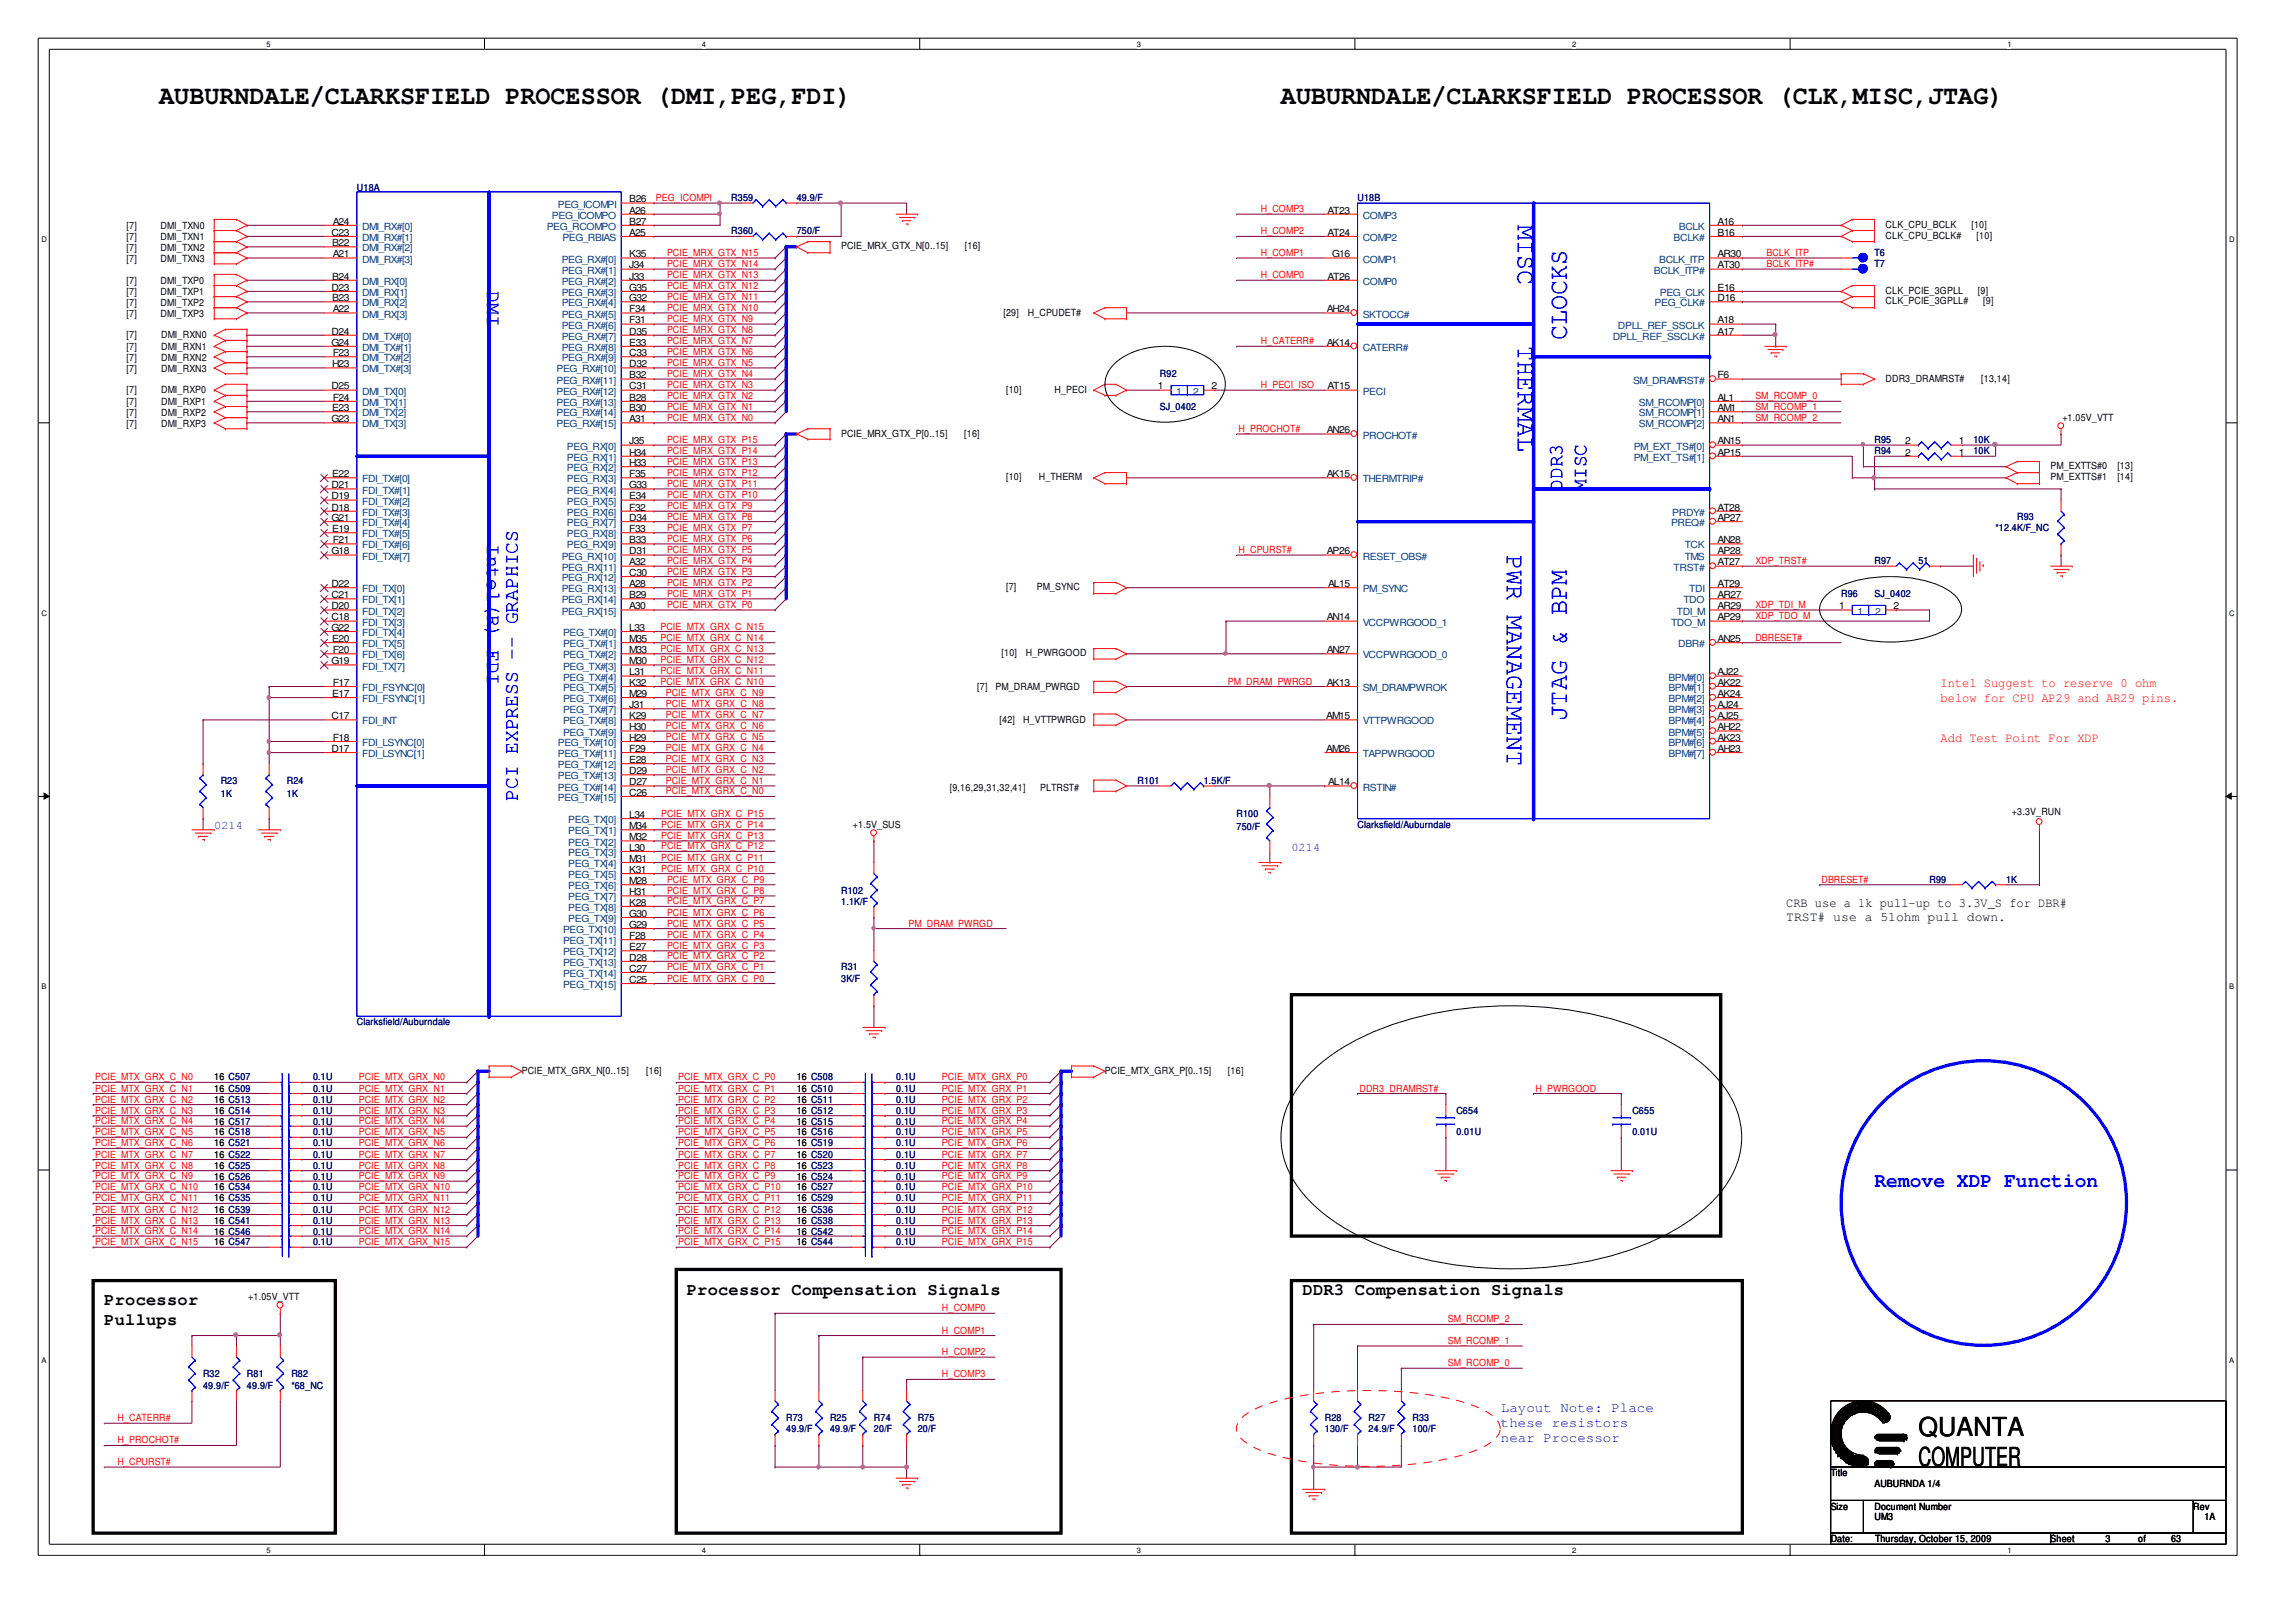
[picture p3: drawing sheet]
<svg xmlns="http://www.w3.org/2000/svg" width="297mm" height="210mm" viewBox="0 0 297 210" stroke-linecap="round" stroke-linejoin="round" font-family="sans-serif">
<defs><g id="words">
<g font-size="3.4">
<text x="20.6" y="13.5">AUBURNDALE/CLARKSFIELD PROCESSOR (DMI,PEG,FDI)</text>
<text x="165.7" y="13.5">AUBURNDALE/CLARKSFIELD PROCESSOR (CLK,MISC,JTAG)</text>
<text x="248.2" y="185.8">QUANTA</text>
<text x="248.2" y="189.7">COMPUTER</text>
</g>
<g font-size="3.4" fill="#00f">
<text x="196.4" y="29.2" transform="rotate(90 196.4 29.2)">MISC</text>
<text x="196.4" y="44.8" transform="rotate(90 196.4 44.8)">THERMAL</text>
<text x="202.7" y="44.1" transform="rotate(-90 202.7 44.1)">CLOCKS</text>
<text x="194.9" y="71.8" transform="rotate(90 194.9 71.8)">PWR MANAGEMENT</text>
<text x="202.7" y="93.2" transform="rotate(-90 202.7 93.2)">JTAG &amp; BPM</text>
</g>
<g font-size="2.6" fill="#00f">
<text x="63" y="37.7" transform="rotate(90 63 37.7)">DMI</text>
<text x="202.1" y="63.5" transform="rotate(-90 202.1 63.5)">DDR3</text>
<text x="205.3" y="63.5" transform="rotate(-90 205.3 63.5)">MISC</text>
<text x="63" y="70.4" transform="rotate(90 63 70.4)">Intel(R) FDI</text>
<text x="67" y="103.7" transform="rotate(-90 67 103.7)">PCI EXPRESS -- GRAPHICS</text>
<text x="242.5" y="153.6">Remove XDP Function</text>
</g>
<g font-size="2.2">
<text x="88.8" y="167.6">Processor Compensation Signals</text>
<text x="168.5" y="167.6">DDR3 Compensation Signals</text>
<text x="13.5" y="168.9">Processor</text>
<text x="13.5" y="171.5">Pullups</text>
</g>
<g font-size="1.8" fill="#00f">
<text x="194.2" y="182.7">Layout Note: Place</text>
<text x="194.2" y="184.7">these resistors</text>
<text x="194.2" y="186.6">near Processor</text>
</g>
<g font-size="1.7" fill="#f00">
<text x="251.1" y="88.9">Intel Suggest to reserve 0 ohm</text>
<text x="251.1" y="90.8">below for CPU AP29 and AR29 pins.</text>
<text x="251.1" y="96">Add Test Point For XDP</text>
</g>
<g font-size="1.7">
<text x="231.1" y="117.4">CRB use a 1k pull-up to 3.3V_S for DBR#</text>
<text x="231.1" y="119.2">TRST# use a 51ohm pull down.</text>
</g>
<g font-size="1.5" fill="#00f">
<text x="27.7" y="107.2">0214</text>
<text x="167.1" y="110.1">0214</text>
</g>
<g font-size="1.3">
<text x="16.4" y="29.6">[7]</text>
<text x="20.8" y="29.6">DMI_TXN0</text>
<text x="43" y="29.1">A24</text>
<text x="81.4" y="26.2">B26</text>
<text x="81.4" y="27.6">A26</text>
<text x="81.4" y="29.1">B27</text>
<text x="171.7" y="27.6">AT23</text>
<text x="222.2" y="29.1">A16</text>
<text x="244" y="29.5">CLK_CPU_BCLK</text>
<text x="255" y="29.5">[10]</text>
<text x="16.4" y="31">[7]</text>
<text x="16.4" y="32.5">[7]</text>
<text x="16.4" y="33.9">[7]</text>
<text x="20.8" y="31">DMI_TXN1</text>
<text x="20.8" y="32.5">DMI_TXN2</text>
<text x="20.8" y="33.9">DMI_TXN3</text>
<text x="42.9" y="30.5">C23</text>
<text x="43" y="31.9">B22</text>
<text x="43" y="33.3">A21</text>
<text x="81.4" y="30.5">A25</text>
<text x="81.4" y="33.3">K35</text>
<text x="81.4" y="34.7">J34</text>
<text x="108.8" y="32.3">PCIE_MRX_GTX_N[0..15]</text>
<text x="124.8" y="32.3">[16]</text>
<text x="171.7" y="30.5">AT24</text>
<text x="172.3" y="33.3">G16</text>
<text x="222.2" y="30.5">B16</text>
<text x="222.2" y="34.7">AT30</text>
<text x="222.2" y="33.3">AR30</text>
<text x="244" y="30.9">CLK_CPU_BCLK#</text>
<text x="255.7" y="30.9">[10]</text>
<text x="16.4" y="36.7">[7]</text>
<text x="16.4" y="38.1">[7]</text>
<text x="16.4" y="39.6">[7]</text>
<text x="16.4" y="41">[7]</text>
<text x="20.8" y="36.7">DMI_TXP0</text>
<text x="20.8" y="38.1">DMI_TXP1</text>
<text x="20.8" y="39.6">DMI_TXP2</text>
<text x="20.8" y="41">DMI_TXP3</text>
<text x="42.9" y="37.6">D23</text>
<text x="43" y="36.2">B24</text>
<text x="43" y="39">B23</text>
<text x="43" y="40.4">A22</text>
<text x="81.4" y="36.2">J33</text>
<text x="81.4" y="37.6">G35</text>
<text x="81.4" y="39">G32</text>
<text x="81.4" y="40.4">F34</text>
<text x="81.4" y="41.9">F31</text>
<text x="129.8" y="40.8">[29]</text>
<text x="133" y="40.8">H_CPUDET#</text>
<text x="171.6" y="40.4">AH24</text>
<text x="171.7" y="36.2">AT26</text>
<text x="222.2" y="39">D16</text>
<text x="222.2" y="37.6">E16</text>
<text x="222.2" y="41.9">A18</text>
<text x="244" y="39.4">CLK_PCIE_3GPLL#</text>
<text x="244" y="38">CLK_PCIE_3GPLL</text>
<text x="255.9" y="38">[9]</text>
<text x="256.6" y="39.4">[9]</text>
<text x="16.4" y="43.8">[7]</text>
<text x="16.4" y="45.2">[7]</text>
<text x="16.4" y="46.7">[7]</text>
<text x="20.9" y="43.8">DMI_RXN0</text>
<text x="20.9" y="45.2">DMI_RXN1</text>
<text x="20.9" y="46.7">DMI_RXN2</text>
<text x="42.9" y="43.3">D24</text>
<text x="42.9" y="44.7">G24</text>
<text x="43" y="47.5">H23</text>
<text x="43" y="46.1">F23</text>
<text x="81.4" y="43.3">D35</text>
<text x="81.4" y="44.7">E33</text>
<text x="81.4" y="46.1">C33</text>
<text x="81.4" y="47.5">D32</text>
<text x="171.6" y="44.7">AK14</text>
<text x="222.2" y="43.3">A17</text>
<text x="16.4" y="50.9">[7]</text>
<text x="16.4" y="52.4">[7]</text>
<text x="16.4" y="53.8">[7]</text>
<text x="16.4" y="48.1">[7]</text>
<text x="20.9" y="48.1">DMI_RXN3</text>
<text x="20.9" y="50.9">DMI_RXP0</text>
<text x="20.9" y="52.4">DMI_RXP1</text>
<text x="20.9" y="53.8">DMI_RXP2</text>
<text x="42.9" y="50.4">D25</text>
<text x="43" y="53.2">E23</text>
<text x="43" y="51.8">F24</text>
<text x="81.4" y="49">B32</text>
<text x="81.4" y="50.4">C31</text>
<text x="81.4" y="51.8">B28</text>
<text x="81.4" y="53.2">B30</text>
<text x="130.2" y="50.9">[10]</text>
<text x="136.4" y="50.9">H_PECI</text>
<text x="149.8" y="50.4">1</text>
<text x="156.7" y="50.4">2</text>
<text x="171.7" y="50.4">AT15</text>
<text x="222.2" y="53.2">AM1</text>
<text x="222.2" y="49">F6</text>
<text x="222.2" y="51.8">AL1</text>
<text x="244" y="49.4">DDR3_DRAMRST#</text>
<text x="256.3" y="49.4">[13,14]</text>
<text x="16.4" y="55.2">[7]</text>
<text x="20.9" y="55.2">DMI_RXP3</text>
<text x="42.9" y="54.6">G23</text>
<text x="81.4" y="54.6">A31</text>
<text x="81.4" y="57.5">J35</text>
<text x="81.4" y="59">H34</text>
<text x="108.8" y="56.5">PCIE_MRX_GTX_P[0..15]</text>
<text x="124.7" y="56.5">[16]</text>
<text x="171.6" y="56.1">AN26</text>
<text x="222.2" y="54.6">AN1</text>
<text x="222.2" y="57.5">AN15</text>
<text x="222.2" y="59">AP15</text>
<text x="246.5" y="59">2</text>
<text x="246.5" y="57.5">2</text>
<text x="253.4" y="59">1</text>
<text x="253.4" y="57.5">1</text>
<text x="266.8" y="54.5">+1.05V_VTT</text>
<text x="42.9" y="63.2">D21</text>
<text x="42.9" y="64.6">D19</text>
<text x="43" y="61.8">E22</text>
<text x="81.4" y="60.3">H33</text>
<text x="81.4" y="61.8">F35</text>
<text x="81.4" y="63.2">G33</text>
<text x="81.4" y="64.6">E34</text>
<text x="130.2" y="62.2">[10]</text>
<text x="134.4" y="62.2">H_THERM</text>
<text x="171.6" y="61.8">AK15</text>
<text x="265.3" y="60.7">PM_EXTTS#0</text>
<text x="265.3" y="62.2">PM_EXTTS#1</text>
<text x="273.9" y="60.7">[13]</text>
<text x="273.9" y="62.2">[14]</text>
<text x="42.9" y="66.1">D18</text>
<text x="42.9" y="67.4">G21</text>
<text x="42.9" y="71.7">G18</text>
<text x="43" y="68.9">E19</text>
<text x="43" y="70.3">F21</text>
<text x="81.4" y="66.1">F32</text>
<text x="81.4" y="67.4">D34</text>
<text x="81.4" y="68.9">F33</text>
<text x="81.4" y="70.3">B33</text>
<text x="81.4" y="71.7">D31</text>
<text x="171.6" y="71.7">AP26</text>
<text x="222.2" y="66.1">AT28</text>
<text x="222.2" y="67.4">AP27</text>
<text x="222.2" y="70.3">AN28</text>
<text x="222.2" y="71.7">AP28</text>
<text x="42.9" y="76">D22</text>
<text x="42.9" y="77.4">C21</text>
<text x="81.4" y="73.2">A32</text>
<text x="81.4" y="74.5">C30</text>
<text x="81.4" y="76">A28</text>
<text x="81.4" y="77.4">B29</text>
<text x="130.2" y="76.4">[7]</text>
<text x="134.1" y="76.4">PM_SYNC</text>
<text x="171.8" y="76">AL15</text>
<text x="222.2" y="73.2">AT27</text>
<text x="222.2" y="76">AT29</text>
<text x="222.2" y="77.4">AR27</text>
<text x="42.9" y="78.9">D20</text>
<text x="42.9" y="80.3">C18</text>
<text x="42.9" y="81.6">G22</text>
<text x="43" y="83.1">E20</text>
<text x="81.4" y="78.9">A30</text>
<text x="81.4" y="81.6">L33</text>
<text x="81.4" y="83.1">M35</text>
<text x="171.6" y="80.3">AN14</text>
<text x="222.2" y="78.9">AR29</text>
<text x="222.2" y="80.3">AP29</text>
<text x="222.2" y="83.1">AN25</text>
<text x="237.9" y="78.9">1</text>
<text x="245" y="78.9">2</text>
<text x="42.9" y="86">G19</text>
<text x="43" y="84.5">F20</text>
<text x="43" y="88.8">F17</text>
<text x="81.4" y="84.5">M33</text>
<text x="81.4" y="86">M30</text>
<text x="81.4" y="87.4">L31</text>
<text x="81.4" y="88.8">K32</text>
<text x="126.4" y="89.4">[7]</text>
<text x="128.8" y="89.4">PM_DRAM_PWRGD</text>
<text x="129.6" y="84.9">[10]</text>
<text x="132.7" y="84.9">H_PWRGOOD</text>
<text x="171.6" y="84.5">AN27</text>
<text x="171.6" y="88.8">AK13</text>
<text x="222.2" y="87.4">AJ22</text>
<text x="222.2" y="88.8">AK22</text>
<text x="42.9" y="93.1">C17</text>
<text x="43" y="90.2">E17</text>
<text x="43" y="95.9">F18</text>
<text x="81.4" y="90.2">M29</text>
<text x="81.4" y="91.6">J31</text>
<text x="81.4" y="93.1">K29</text>
<text x="81.4" y="94.5">H30</text>
<text x="81.4" y="95.9">H29</text>
<text x="129.3" y="93.5">[42]</text>
<text x="132.4" y="93.5">H_VTTPWRGD</text>
<text x="171.6" y="93.1">AM15</text>
<text x="222.2" y="90.2">AK24</text>
<text x="222.2" y="91.6">AJ24</text>
<text x="222.2" y="93.1">AJ25</text>
<text x="222.2" y="94.5">AH22</text>
<text x="222.2" y="95.9">AK23</text>
<text x="42.9" y="97.3">D17</text>
<text x="81.4" y="97.3">F29</text>
<text x="81.4" y="98.7">E28</text>
<text x="81.4" y="100.2">D29</text>
<text x="81.4" y="101.6">D27</text>
<text x="171.6" y="97.3">AM26</text>
<text x="171.8" y="101.6">AL14</text>
<text x="222.2" y="97.3">AH23</text>
<text x="81.4" y="103">C26</text>
<text x="81.4" y="105.9">L34</text>
<text x="81.4" y="107.3">M34</text>
<text x="110.3" y="107.1">+1.5V_SUS</text>
<text x="122.9" y="102.3">[9,16,29,31,32,41]</text>
<text x="134.6" y="102.3">PLTRST#</text>
<text x="260.3" y="105.4">+3.3V_RUN</text>
<text x="81.4" y="108.7">M32</text>
<text x="81.4" y="110.1">L30</text>
<text x="81.4" y="111.5">M31</text>
<text x="81.4" y="113">K31</text>
<text x="81.4" y="114.4">M28</text>
<text x="81.4" y="115.9">H31</text>
<text x="81.4" y="117.2">K28</text>
<text x="81.4" y="118.6">G30</text>
<text x="81.4" y="120.1">G29</text>
<text x="81.4" y="121.5">F28</text>
<text x="81.4" y="123">E27</text>
<text x="81.4" y="124.3">D28</text>
<text x="81.4" y="125.8">C27</text>
<text x="81.4" y="127.2">C25</text>
<text x="27.7" y="141.3">16 C509</text>
<text x="27.7" y="139.8">16 C507</text>
<text x="27.7" y="142.7">16 C513</text>
<text x="67.5" y="139">PCIE_MTX_GRX_N[0..15]</text>
<text x="83.6" y="139">[16]</text>
<text x="103.1" y="139.8">16 C508</text>
<text x="103.1" y="141.3">16 C510</text>
<text x="103.1" y="142.7">16 C511</text>
<text x="142.9" y="139">PCIE_MTX_GRX_P[0..15]</text>
<text x="158.9" y="139">[16]</text>
<text x="27.7" y="144.1">16 C514</text>
<text x="27.7" y="148.4">16 C521</text>
<text x="27.7" y="149.8">16 C522</text>
<text x="27.7" y="145.6">16 C517</text>
<text x="27.7" y="146.9">16 C518</text>
<text x="103.1" y="145.6">16 C515</text>
<text x="103.1" y="149.8">16 C520</text>
<text x="103.1" y="148.4">16 C519</text>
<text x="103.1" y="146.9">16 C516</text>
<text x="103.1" y="144.1">16 C512</text>
<text x="27.7" y="155.5">16 C535</text>
<text x="27.7" y="154">16 C534</text>
<text x="27.7" y="152.7">16 C526</text>
<text x="27.7" y="151.2">16 C525</text>
<text x="103.1" y="154">16 C527</text>
<text x="103.1" y="151.2">16 C523</text>
<text x="103.1" y="155.5">16 C529</text>
<text x="103.1" y="152.7">16 C524</text>
<text x="27.7" y="156.9">16 C539</text>
<text x="27.7" y="158.4">16 C541</text>
<text x="27.7" y="159.8">16 C546</text>
<text x="27.7" y="161.1">16 C547</text>
<text x="103.1" y="156.9">16 C536</text>
<text x="103.1" y="161.1">16 C544</text>
<text x="103.1" y="158.4">16 C538</text>
<text x="103.1" y="159.8">16 C542</text>
<text x="32.1" y="168.3">+1.05V_VTT</text>
<text x="236.8" y="191">Title</text>
<text x="236.8" y="195.4">Size</text>
<text x="242.5" y="195.4">Document Number</text>
<text x="242.5" y="192.5">AUBURNDA 1/4</text>
<text x="242.5" y="196.7">UM3</text>
<text x="283.7" y="195.4">Rev</text>
<text x="285.2" y="196.7">1A</text>
<text x="236.8" y="199.6">Date:</text>
<text x="242.6" y="199.6">Thursday, October 15, 2009</text>
<text x="265.3" y="199.6">Sheet</text>
<text x="272.4" y="199.6">3</text>
<text x="276.6" y="199.6">of</text>
<text x="280.9" y="199.6">63</text>
</g>
<g font-size="1.3" fill="#00007f">
<text x="46.2" y="24.7">U18A</text>
<text x="94.6" y="26">R359</text>
<text x="103.1" y="26">49.9/F</text>
<text x="175.6" y="26">U18B</text>
<text x="94.6" y="30.3">R360</text>
<text x="103.1" y="30.3">750/F</text>
<text x="242.5" y="34.6">T7</text>
<text x="242.5" y="33.1">T6</text>
<text x="150.1" y="48.8">R92</text>
<text x="150.1" y="53.1">SJ_0402</text>
<text x="242.5" y="58.8">R94</text>
<text x="242.5" y="57.3">R95</text>
<text x="255.3" y="58.8">10K</text>
<text x="255.3" y="57.3">10K</text>
<text x="258.2" y="68.7">*12.4K/F_NC</text>
<text x="261" y="67.3">R93</text>
<text x="238.2" y="77.2">R96</text>
<text x="242.5" y="77.2">SJ_0402</text>
<text x="242.5" y="73">R97</text>
<text x="248.2" y="73">51</text>
<text x="28.6" y="101.5">R23</text>
<text x="37.1" y="101.5">R24</text>
<text x="147.2" y="101.5">R101</text>
<text x="155.7" y="101.5">1.5K/F</text>
<text x="28.6" y="103.2">1K</text>
<text x="37.1" y="103.2">1K</text>
<text x="160" y="105.7">R100</text>
<text x="160" y="107.4">750/F</text>
<text x="175.6" y="107.1">Clarksfield/Auburndale</text>
<text x="108.8" y="115.7">R102</text>
<text x="108.8" y="117.1">1.1K/F</text>
<text x="249.6" y="114.2">R99</text>
<text x="259.5" y="114.2">1K</text>
<text x="108.8" y="125.6">R31</text>
<text x="108.8" y="127">3K/F</text>
<text x="46.2" y="132.7">Clarksfield/Auburndale</text>
<text x="40.5" y="141.3">0.1U</text>
<text x="40.5" y="139.8">0.1U</text>
<text x="40.5" y="142.7">0.1U</text>
<text x="115.9" y="139.8">0.1U</text>
<text x="115.9" y="141.3">0.1U</text>
<text x="115.9" y="142.7">0.1U</text>
<text x="40.5" y="144.1">0.1U</text>
<text x="40.5" y="148.4">0.1U</text>
<text x="40.5" y="149.8">0.1U</text>
<text x="40.5" y="145.6">0.1U</text>
<text x="40.5" y="146.9">0.1U</text>
<text x="115.9" y="145.6">0.1U</text>
<text x="115.9" y="149.8">0.1U</text>
<text x="115.9" y="148.4">0.1U</text>
<text x="115.9" y="146.9">0.1U</text>
<text x="115.9" y="144.1">0.1U</text>
<text x="188.4" y="144.1">C654</text>
<text x="188.4" y="146.9">0.01U</text>
<text x="211.2" y="144.1">C655</text>
<text x="211.2" y="146.9">0.01U</text>
<text x="40.5" y="155.5">0.1U</text>
<text x="40.5" y="154">0.1U</text>
<text x="40.5" y="152.7">0.1U</text>
<text x="40.5" y="151.2">0.1U</text>
<text x="115.9" y="154">0.1U</text>
<text x="115.9" y="151.2">0.1U</text>
<text x="115.9" y="155.5">0.1U</text>
<text x="115.9" y="152.7">0.1U</text>
<text x="40.5" y="156.9">0.1U</text>
<text x="40.5" y="158.4">0.1U</text>
<text x="40.5" y="159.8">0.1U</text>
<text x="40.5" y="161.1">0.1U</text>
<text x="115.9" y="156.9">0.1U</text>
<text x="115.9" y="161.1">0.1U</text>
<text x="115.9" y="158.4">0.1U</text>
<text x="115.9" y="159.8">0.1U</text>
<text x="26.3" y="178.3">R32</text>
<text x="26.3" y="179.7">49.9/F</text>
<text x="31.9" y="178.3">R81</text>
<text x="31.9" y="179.7">49.9/F</text>
<text x="37.7" y="178.3">R82</text>
<text x="37.7" y="179.7">*68_NC</text>
<text x="101.7" y="183.9">R73</text>
<text x="101.7" y="185.4">49.9/F</text>
<text x="107.4" y="183.9">R25</text>
<text x="107.4" y="185.4">49.9/F</text>
<text x="113.1" y="183.9">R74</text>
<text x="113.1" y="185.4">20/F</text>
<text x="118.7" y="183.9">R75</text>
<text x="118.7" y="185.4">20/F</text>
<text x="171.4" y="183.9">R28</text>
<text x="171.4" y="185.4">130/F</text>
<text x="177.1" y="183.9">R27</text>
<text x="177.1" y="185.4">24.9/F</text>
<text x="182.7" y="183.9">R33</text>
<text x="182.7" y="185.4">100/F</text>
</g>
<g font-size="1.3" fill="#003f7f">
<text x="46.8" y="29.7">DMI_RX#[0]</text>
<text x="70.7" y="29.7">PEG_RCOMPO</text>
<text x="71.4" y="28.3">PEG_ICOMPO</text>
<text x="72.2" y="26.9">PEG_ICOMPI</text>
<text x="176.3" y="28.3">COMP3</text>
<text x="217.2" y="29.7">BCLK</text>
<text x="46.8" y="31.2">DMI_RX#[1]</text>
<text x="46.8" y="32.5">DMI_RX#[2]</text>
<text x="46.8" y="34">DMI_RX#[3]</text>
<text x="72.7" y="34">PEG_RX#[0]</text>
<text x="72.7" y="35.4">PEG_RX#[1]</text>
<text x="72.8" y="31.2">PEG_RBIAS</text>
<text x="176.3" y="31.2">COMP2</text>
<text x="176.3" y="34">COMP1</text>
<text x="214" y="35.4">BCLK_ITP#</text>
<text x="214.7" y="34">BCLK_ITP</text>
<text x="216.5" y="31.2">BCLK#</text>
<text x="46.8" y="36.9">DMI_RX[0]</text>
<text x="46.8" y="38.3">DMI_RX[1]</text>
<text x="46.8" y="39.7">DMI_RX[2]</text>
<text x="46.8" y="41.1">DMI_RX[3]</text>
<text x="72.7" y="36.9">PEG_RX#[2]</text>
<text x="72.7" y="38.3">PEG_RX#[3]</text>
<text x="72.7" y="39.7">PEG_RX#[4]</text>
<text x="72.7" y="41.1">PEG_RX#[5]</text>
<text x="176.3" y="36.9">COMP0</text>
<text x="176.3" y="41.1">SKTOCC#</text>
<text x="214.1" y="39.7">PEG_CLK#</text>
<text x="214.7" y="38.3">PEG_CLK</text>
<text x="46.8" y="44">DMI_TX#[0]</text>
<text x="46.8" y="45.4">DMI_TX#[1]</text>
<text x="46.8" y="46.8">DMI_TX#[2]</text>
<text x="72.7" y="42.5">PEG_RX#[6]</text>
<text x="72.7" y="44">PEG_RX#[7]</text>
<text x="72.7" y="45.4">PEG_RX#[8]</text>
<text x="72.7" y="46.8">PEG_RX#[9]</text>
<text x="176.3" y="45.4">CATERR#</text>
<text x="208.6" y="44">DPLL_REF_SSCLK#</text>
<text x="209.3" y="42.5">DPLL_REF_SSCLK</text>
<text x="46.8" y="48.2">DMI_TX#[3]</text>
<text x="46.8" y="51.1">DMI_TX[0]</text>
<text x="46.8" y="52.5">DMI_TX[1]</text>
<text x="46.8" y="53.9">DMI_TX[2]</text>
<text x="72" y="48.2">PEG_RX#[10]</text>
<text x="72" y="49.6">PEG_RX#[11]</text>
<text x="72" y="51.1">PEG_RX#[12]</text>
<text x="72" y="52.5">PEG_RX#[13]</text>
<text x="72" y="53.9">PEG_RX#[14]</text>
<text x="152.2" y="51.1">1</text>
<text x="154.4" y="51.1">2</text>
<text x="176.3" y="51.1">PECI</text>
<text x="211.3" y="49.6">SM_DRAMRST#</text>
<text x="212" y="53.9">SM_RCOMP[1]</text>
<text x="212" y="52.5">SM_RCOMP[0]</text>
<text x="46.8" y="55.3">DMI_TX[3]</text>
<text x="72" y="55.3">PEG_RX#[15]</text>
<text x="73.3" y="58.2">PEG_RX[0]</text>
<text x="73.3" y="59.6">PEG_RX[1]</text>
<text x="176.3" y="56.8">PROCHOT#</text>
<text x="211.4" y="58.2">PM_EXT_TS#[0]</text>
<text x="211.4" y="59.6">PM_EXT_TS#[1]</text>
<text x="212" y="55.3">SM_RCOMP[2]</text>
<text x="46.8" y="62.4">FDI_TX#[0]</text>
<text x="46.8" y="63.9">FDI_TX#[1]</text>
<text x="46.8" y="65.3">FDI_TX#[2]</text>
<text x="73.3" y="61">PEG_RX[2]</text>
<text x="73.3" y="62.4">PEG_RX[3]</text>
<text x="73.3" y="63.9">PEG_RX[4]</text>
<text x="73.3" y="65.3">PEG_RX[5]</text>
<text x="176.3" y="62.4">THERMTRIP#</text>
<text x="46.8" y="66.7">FDI_TX#[3]</text>
<text x="46.8" y="68.1">FDI_TX#[4]</text>
<text x="46.8" y="69.5">FDI_TX#[5]</text>
<text x="46.8" y="71">FDI_TX#[6]</text>
<text x="73.3" y="66.7">PEG_RX[6]</text>
<text x="73.3" y="68.1">PEG_RX[7]</text>
<text x="73.3" y="69.5">PEG_RX[8]</text>
<text x="73.3" y="71">PEG_RX[9]</text>
<text x="216.2" y="68.1">PREQ#</text>
<text x="216.4" y="66.7">PRDY#</text>
<text x="218" y="71">TCK</text>
<text x="46.8" y="72.4">FDI_TX#[7]</text>
<text x="46.8" y="76.7">FDI_TX[0]</text>
<text x="72.7" y="72.4">PEG_RX[10]</text>
<text x="72.7" y="73.9">PEG_RX[11]</text>
<text x="72.7" y="75.2">PEG_RX[12]</text>
<text x="72.7" y="76.7">PEG_RX[13]</text>
<text x="176.3" y="72.4">RESET_OBS#</text>
<text x="176.3" y="76.7">PM_SYNC</text>
<text x="216.5" y="73.9">TRST#</text>
<text x="218" y="72.4">TMS</text>
<text x="218.6" y="76.7">TDI</text>
<text x="46.8" y="78.1">FDI_TX[1]</text>
<text x="46.8" y="79.5">FDI_TX[2]</text>
<text x="46.8" y="81">FDI_TX[3]</text>
<text x="46.8" y="82.3">FDI_TX[4]</text>
<text x="46.8" y="83.8">FDI_TX[5]</text>
<text x="72.7" y="78.1">PEG_RX[14]</text>
<text x="72.7" y="79.5">PEG_RX[15]</text>
<text x="72.8" y="82.3">PEG_TX#[0]</text>
<text x="72.8" y="83.8">PEG_TX#[1]</text>
<text x="176.3" y="81">VCCPWRGOOD_1</text>
<text x="216.2" y="81">TDO_M</text>
<text x="216.9" y="79.5">TDI_M</text>
<text x="217.1" y="83.8">DBR#</text>
<text x="217.8" y="78.1">TDO</text>
<text x="240.3" y="79.5">1</text>
<text x="242.6" y="79.5">2</text>
<text x="46.8" y="85.2">FDI_TX[6]</text>
<text x="46.8" y="86.6">FDI_TX[7]</text>
<text x="46.8" y="89.4">FDI_FSYNC[0]</text>
<text x="72.8" y="85.2">PEG_TX#[2]</text>
<text x="72.8" y="86.6">PEG_TX#[3]</text>
<text x="72.8" y="88.1">PEG_TX#[4]</text>
<text x="72.8" y="89.4">PEG_TX#[5]</text>
<text x="176.3" y="85.2">VCCPWRGOOD_0</text>
<text x="176.3" y="89.4">SM_DRAMPWROK</text>
<text x="215.8" y="88.1">BPM#[0]</text>
<text x="215.8" y="89.4">BPM#[1]</text>
<text x="46.8" y="90.9">FDI_FSYNC[1]</text>
<text x="46.8" y="93.8">FDI_INT</text>
<text x="72.8" y="90.9">PEG_TX#[6]</text>
<text x="72.8" y="92.3">PEG_TX#[7]</text>
<text x="72.8" y="93.8">PEG_TX#[8]</text>
<text x="72.8" y="95.2">PEG_TX#[9]</text>
<text x="176.3" y="93.8">VTTPWRGOOD</text>
<text x="215.8" y="90.9">BPM#[2]</text>
<text x="215.8" y="92.3">BPM#[3]</text>
<text x="215.8" y="93.8">BPM#[4]</text>
<text x="215.8" y="95.2">BPM#[5]</text>
<text x="46.8" y="96.5">FDI_LSYNC[0]</text>
<text x="46.8" y="98">FDI_LSYNC[1]</text>
<text x="72.2" y="96.5">PEG_TX#[10]</text>
<text x="72.2" y="98">PEG_TX#[11]</text>
<text x="72.2" y="99.4">PEG_TX#[12]</text>
<text x="72.2" y="100.9">PEG_TX#[13]</text>
<text x="176.3" y="98">TAPPWRGOOD</text>
<text x="215.8" y="96.5">BPM#[6]</text>
<text x="215.8" y="98">BPM#[7]</text>
<text x="72.2" y="102.3">PEG_TX#[14]</text>
<text x="72.2" y="103.7">PEG_TX#[15]</text>
<text x="73.5" y="106.5">PEG_TX[0]</text>
<text x="73.5" y="108">PEG_TX[1]</text>
<text x="176.3" y="102.3">RSTIN#</text>
<text x="73.5" y="109.4">PEG_TX[2]</text>
<text x="73.5" y="110.8">PEG_TX[3]</text>
<text x="73.5" y="112.2">PEG_TX[4]</text>
<text x="73.5" y="113.7">PEG_TX[5]</text>
<text x="73.5" y="115.1">PEG_TX[6]</text>
<text x="73.5" y="116.5">PEG_TX[7]</text>
<text x="73.5" y="117.9">PEG_TX[8]</text>
<text x="73.5" y="119.3">PEG_TX[9]</text>
<text x="72.8" y="120.8">PEG_TX[10]</text>
<text x="72.8" y="122.2">PEG_TX[11]</text>
<text x="72.8" y="123.6">PEG_TX[12]</text>
<text x="72.8" y="125">PEG_TX[13]</text>
<text x="72.8" y="126.4">PEG_TX[14]</text>
<text x="72.8" y="127.9">PEG_TX[15]</text>
</g>
<g font-size="1.3" fill="#f00">
<text x="84.9" y="26">PEG_ICOMPI</text>
<text x="163.1" y="27.5">H_COMP3</text>
<text x="86.3" y="33.1">PCIE_MRX_GTX_N15</text>
<text x="86.3" y="34.6">PCIE_MRX_GTX_N14</text>
<text x="163.1" y="33.1">H_COMP1</text>
<text x="163.1" y="30.3">H_COMP2</text>
<text x="228.5" y="34.6">BCLK_ITP#</text>
<text x="228.5" y="33.1">BCLK_ITP</text>
<text x="86.3" y="36">PCIE_MRX_GTX_N13</text>
<text x="86.3" y="37.5">PCIE_MRX_GTX_N12</text>
<text x="86.3" y="41.7">PCIE_MRX_GTX_N9</text>
<text x="86.3" y="38.8">PCIE_MRX_GTX_N11</text>
<text x="86.3" y="40.2">PCIE_MRX_GTX_N10</text>
<text x="163.1" y="36">H_COMP0</text>
<text x="86.3" y="47.4">PCIE_MRX_GTX_N5</text>
<text x="86.3" y="44.6">PCIE_MRX_GTX_N7</text>
<text x="86.3" y="45.9">PCIE_MRX_GTX_N6</text>
<text x="86.3" y="43.1">PCIE_MRX_GTX_N8</text>
<text x="163.1" y="44.6">H_CATERR#</text>
<text x="86.3" y="48.8">PCIE_MRX_GTX_N4</text>
<text x="86.3" y="53">PCIE_MRX_GTX_N1</text>
<text x="86.3" y="51.7">PCIE_MRX_GTX_N2</text>
<text x="86.3" y="50.2">PCIE_MRX_GTX_N3</text>
<text x="163.1" y="50.2">H_PECI_ISO</text>
<text x="227.1" y="53">SM_RCOMP_1</text>
<text x="227.1" y="51.7">SM_RCOMP_0</text>
<text x="86.3" y="54.5">PCIE_MRX_GTX_N0</text>
<text x="86.3" y="57.3">PCIE_MRX_GTX_P15</text>
<text x="86.3" y="58.8">PCIE_MRX_GTX_P14</text>
<text x="160.2" y="55.9">H_PROCHOT#</text>
<text x="227.1" y="54.5">SM_RCOMP_2</text>
<text x="86.3" y="60.1">PCIE_MRX_GTX_P13</text>
<text x="86.3" y="61.6">PCIE_MRX_GTX_P12</text>
<text x="86.3" y="63">PCIE_MRX_GTX_P11</text>
<text x="86.3" y="64.5">PCIE_MRX_GTX_P10</text>
<text x="86.3" y="65.9">PCIE_MRX_GTX_P9</text>
<text x="86.3" y="70.1">PCIE_MRX_GTX_P6</text>
<text x="86.3" y="71.6">PCIE_MRX_GTX_P5</text>
<text x="86.3" y="67.3">PCIE_MRX_GTX_P8</text>
<text x="86.3" y="68.7">PCIE_MRX_GTX_P7</text>
<text x="160.2" y="71.6">H_CPURST#</text>
<text x="86.3" y="77.2">PCIE_MRX_GTX_P1</text>
<text x="86.3" y="73">PCIE_MRX_GTX_P4</text>
<text x="86.3" y="74.4">PCIE_MRX_GTX_P3</text>
<text x="86.3" y="75.8">PCIE_MRX_GTX_P2</text>
<text x="227.1" y="73">XDP_TRST#</text>
<text x="85.5" y="81.5">PCIE_MTX_GRX_C_N15</text>
<text x="85.5" y="82.9">PCIE_MTX_GRX_C_N14</text>
<text x="86.3" y="78.7">PCIE_MRX_GTX_P0</text>
<text x="227.1" y="82.9">DBRESET#</text>
<text x="227.1" y="80.1">XDP_TDO_M</text>
<text x="227.1" y="78.7">XDP_TDI_M</text>
<text x="85.5" y="84.4">PCIE_MTX_GRX_C_N13</text>
<text x="85.5" y="85.8">PCIE_MTX_GRX_C_N12</text>
<text x="85.5" y="87.2">PCIE_MTX_GRX_C_N11</text>
<text x="85.5" y="88.6">PCIE_MTX_GRX_C_N10</text>
<text x="158.9" y="88.6">PM_DRAM_PWRGD</text>
<text x="86.1" y="94.3">PCIE_MTX_GRX_C_N6</text>
<text x="86.1" y="95.7">PCIE_MTX_GRX_C_N5</text>
<text x="86.1" y="90">PCIE_MTX_GRX_C_N9</text>
<text x="86.1" y="91.5">PCIE_MTX_GRX_C_N8</text>
<text x="86.1" y="92.9">PCIE_MTX_GRX_C_N7</text>
<text x="86.1" y="101.5">PCIE_MTX_GRX_C_N1</text>
<text x="86.1" y="97.1">PCIE_MTX_GRX_C_N4</text>
<text x="86.1" y="98.6">PCIE_MTX_GRX_C_N3</text>
<text x="86.1" y="100">PCIE_MTX_GRX_C_N2</text>
<text x="85.5" y="105.7">PCIE_MTX_GRX_C_P15</text>
<text x="85.5" y="107.1">PCIE_MTX_GRX_C_P14</text>
<text x="86.1" y="102.8">PCIE_MTX_GRX_C_N0</text>
<text x="85.5" y="108.6">PCIE_MTX_GRX_C_P13</text>
<text x="85.5" y="109.9">PCIE_MTX_GRX_C_P12</text>
<text x="85.5" y="111.4">PCIE_MTX_GRX_C_P11</text>
<text x="85.5" y="112.8">PCIE_MTX_GRX_C_P10</text>
<text x="86.3" y="118.5">PCIE_MTX_GRX_C_P6</text>
<text x="86.3" y="119.9">PCIE_MTX_GRX_C_P5</text>
<text x="86.3" y="114.2">PCIE_MTX_GRX_C_P9</text>
<text x="86.3" y="115.7">PCIE_MTX_GRX_C_P8</text>
<text x="86.3" y="117">PCIE_MTX_GRX_C_P7</text>
<text x="117.5" y="119.9">PM_DRAM_PWRGD</text>
<text x="235.7" y="114.2">DBRESET#</text>
<text x="86.3" y="125.6">PCIE_MTX_GRX_C_P1</text>
<text x="86.3" y="121.4">PCIE_MTX_GRX_C_P4</text>
<text x="86.3" y="122.8">PCIE_MTX_GRX_C_P3</text>
<text x="86.3" y="124.1">PCIE_MTX_GRX_C_P2</text>
<text x="86.3" y="127">PCIE_MTX_GRX_C_P0</text>
<text x="12.3" y="139.8">PCIE_MTX_GRX_C_N0</text>
<text x="12.3" y="141.3">PCIE_MTX_GRX_C_N1</text>
<text x="12.3" y="142.7">PCIE_MTX_GRX_C_N2</text>
<text x="46.4" y="141.3">PCIE_MTX_GRX_N1</text>
<text x="46.4" y="142.7">PCIE_MTX_GRX_N2</text>
<text x="46.4" y="139.8">PCIE_MTX_GRX_N0</text>
<text x="87.7" y="139.8">PCIE_MTX_GRX_C_P0</text>
<text x="87.7" y="141.3">PCIE_MTX_GRX_C_P1</text>
<text x="87.7" y="142.7">PCIE_MTX_GRX_C_P2</text>
<text x="121.9" y="139.8">PCIE_MTX_GRX_P0</text>
<text x="121.9" y="141.3">PCIE_MTX_GRX_P1</text>
<text x="121.9" y="142.7">PCIE_MTX_GRX_P2</text>
<text x="175.9" y="141.3">DDR3_DRAMRST#</text>
<text x="198.7" y="141.3">H_PWRGOOD</text>
<text x="12.3" y="148.4">PCIE_MTX_GRX_C_N6</text>
<text x="12.3" y="144.1">PCIE_MTX_GRX_C_N3</text>
<text x="12.3" y="149.8">PCIE_MTX_GRX_C_N7</text>
<text x="12.3" y="145.5">PCIE_MTX_GRX_C_N4</text>
<text x="12.3" y="146.9">PCIE_MTX_GRX_C_N5</text>
<text x="46.4" y="144.1">PCIE_MTX_GRX_N3</text>
<text x="46.4" y="145.5">PCIE_MTX_GRX_N4</text>
<text x="46.4" y="146.9">PCIE_MTX_GRX_N5</text>
<text x="46.4" y="148.4">PCIE_MTX_GRX_N6</text>
<text x="46.4" y="149.8">PCIE_MTX_GRX_N7</text>
<text x="87.7" y="148.4">PCIE_MTX_GRX_C_P6</text>
<text x="87.7" y="144.1">PCIE_MTX_GRX_C_P3</text>
<text x="87.7" y="149.8">PCIE_MTX_GRX_C_P7</text>
<text x="87.7" y="145.5">PCIE_MTX_GRX_C_P4</text>
<text x="87.7" y="146.9">PCIE_MTX_GRX_C_P5</text>
<text x="121.9" y="144.1">PCIE_MTX_GRX_P3</text>
<text x="121.9" y="145.5">PCIE_MTX_GRX_P4</text>
<text x="121.9" y="146.9">PCIE_MTX_GRX_P5</text>
<text x="121.9" y="148.4">PCIE_MTX_GRX_P6</text>
<text x="121.9" y="149.8">PCIE_MTX_GRX_P7</text>
<text x="12.3" y="152.6">PCIE_MTX_GRX_C_N9</text>
<text x="12.3" y="154">PCIE_MTX_GRX_C_N10</text>
<text x="12.3" y="155.5">PCIE_MTX_GRX_C_N11</text>
<text x="12.3" y="151.2">PCIE_MTX_GRX_C_N8</text>
<text x="46.4" y="152.6">PCIE_MTX_GRX_N9</text>
<text x="46.4" y="154">PCIE_MTX_GRX_N10</text>
<text x="46.4" y="155.5">PCIE_MTX_GRX_N11</text>
<text x="46.4" y="151.2">PCIE_MTX_GRX_N8</text>
<text x="87.7" y="152.6">PCIE_MTX_GRX_C_P9</text>
<text x="87.7" y="154">PCIE_MTX_GRX_C_P10</text>
<text x="87.7" y="155.5">PCIE_MTX_GRX_C_P11</text>
<text x="87.7" y="151.2">PCIE_MTX_GRX_C_P8</text>
<text x="121.9" y="152.6">PCIE_MTX_GRX_P9</text>
<text x="121.9" y="154">PCIE_MTX_GRX_P10</text>
<text x="121.9" y="155.5">PCIE_MTX_GRX_P11</text>
<text x="121.9" y="151.2">PCIE_MTX_GRX_P8</text>
<text x="12.3" y="161.1">PCIE_MTX_GRX_C_N15</text>
<text x="12.3" y="156.9">PCIE_MTX_GRX_C_N12</text>
<text x="12.3" y="158.4">PCIE_MTX_GRX_C_N13</text>
<text x="12.3" y="159.7">PCIE_MTX_GRX_C_N14</text>
<text x="46.4" y="159.7">PCIE_MTX_GRX_N14</text>
<text x="46.4" y="161.1">PCIE_MTX_GRX_N15</text>
<text x="46.4" y="156.9">PCIE_MTX_GRX_N12</text>
<text x="46.4" y="158.4">PCIE_MTX_GRX_N13</text>
<text x="87.7" y="161.1">PCIE_MTX_GRX_C_P15</text>
<text x="87.7" y="156.9">PCIE_MTX_GRX_C_P12</text>
<text x="87.7" y="158.4">PCIE_MTX_GRX_C_P13</text>
<text x="87.7" y="159.7">PCIE_MTX_GRX_C_P14</text>
<text x="121.9" y="159.7">PCIE_MTX_GRX_P14</text>
<text x="121.9" y="156.9">PCIE_MTX_GRX_P12</text>
<text x="121.9" y="158.4">PCIE_MTX_GRX_P13</text>
<text x="121.9" y="161.1">PCIE_MTX_GRX_P15</text>
<text x="121.9" y="169.7">H_COMP0</text>
<text x="121.9" y="172.6">H_COMP1</text>
<text x="187.3" y="173.9">SM_RCOMP_1</text>
<text x="187.3" y="171.1">SM_RCOMP_2</text>
<text x="121.9" y="175.4">H_COMP2</text>
<text x="121.9" y="178.3">H_COMP3</text>
<text x="187.3" y="176.8">SM_RCOMP_0</text>
<text x="15.2" y="183.9">H_CATERR#</text>
<text x="15.2" y="186.8">H_PROCHOT#</text>
<text x="15.2" y="189.6">H_CPURST#</text>
</g>
<g font-size="1">
<text x="34.5" y="6">5</text>
<text x="90.8" y="6">4</text>
<text x="147.1" y="6">3</text>
<text x="203.4" y="6">2</text>
<text x="259.7" y="6">1</text>
<text x="5.4" y="31.4">D</text>
<text x="288.4" y="31.4">D</text>
<text x="5.4" y="79.7">C</text>
<text x="288.4" y="79.7">C</text>
<text x="5.4" y="128">B</text>
<text x="288.4" y="128">B</text>
<text x="5.4" y="176.4">A</text>
<text x="288.4" y="176.4">A</text>
<text x="34.5" y="200.9">5</text>
<text x="90.8" y="200.9">4</text>
<text x="147.1" y="200.9">3</text>
<text x="203.4" y="200.9">2</text>
<text x="259.7" y="200.9">1</text>
</g>
</g></defs>
<path d="M4.9 4.9h284.5v196.4h-284.5zM6.4 6.4h281.6v193.4h-281.6z" fill="none" stroke="#000" stroke-width=".13"/>
<g fill="#fff">
<path d="M34.5 5.2h.5v1.1h-.5z"/>
<path d="M34.5 200.1h.5v1.1h-.5z"/>
</g>
<path d="M62.7 4.9v1.5M62.7 199.8v1.5" fill="none" stroke="#000" stroke-width=".13"/>
<g fill="#fff">
<path d="M90.8 5.2h.5v1.1h-.5z"/>
<path d="M90.8 200.1h.5v1.1h-.5z"/>
</g>
<path d="M119 4.9v1.5M119 199.8v1.5" fill="none" stroke="#000" stroke-width=".13"/>
<g fill="#fff">
<path d="M147.1 5.2h.5v1.1h-.5z"/>
<path d="M147.1 200.1h.5v1.1h-.5z"/>
</g>
<path d="M175.3 4.9v1.5M175.3 199.8v1.5" fill="none" stroke="#000" stroke-width=".13"/>
<g fill="#fff">
<path d="M203.4 5.2h.5v1.1h-.5z"/>
<path d="M203.4 200.1h.5v1.1h-.5z"/>
</g>
<path d="M231.6 4.9v1.5M231.6 199.8v1.5" fill="none" stroke="#000" stroke-width=".13"/>
<g fill="#fff">
<path d="M259.7 5.2h.5v1.1h-.5z"/>
<path d="M259.7 200.1h.5v1.1h-.5z"/>
<path d="M5.4 30.5h.6v1.1h-.6z"/>
<path d="M288.4 30.5h.6v1.1h-.6z"/>
<path d="M5.4 78.9h.6v1.1h-.6z"/>
<path d="M288.4 78.9h.6v1.1h-.6z"/>
</g>
<path d="M4.9 54.7h1.5M288 54.7h1.4" fill="none" stroke="#000" stroke-width=".13"/>
<g fill="#fff">
<path d="M5.4 127.2h.6v1.1h-.6z"/>
<path d="M288.4 127.2h.6v1.1h-.6z"/>
</g>
<path d="M4.9 103.1h1.5M5.7 102.6l.7 .5-.7 .3zM288 103.1l.7-.5v.8zM288 103.1h1.4" fill="none" stroke="#000" stroke-width=".13"/>
<path d="M5.7 102.6l.7 .5-.7 .3zM288 103.1l.7-.5v.8z" fill="#000"/>
<g fill="#fff">
<path d="M5.4 175.5h.6v1.1h-.6z"/>
<path d="M288.4 175.5h.6v1.1h-.6z"/>
</g>
<path d="M4.9 151.4h1.5M288 151.4h1.4" fill="none" stroke="#000" stroke-width=".13"/>
<path d="M34.8 88.8h.1M34.8 90.3h.1M34.8 88.8h7.1M34.8 90.3h7.1" fill="none" stroke="#7f003f" stroke-width=".13"/>
<path d="M34.6 90.1h.3l.1 .2-.3 .2-.1-.2z" fill-rule="evenodd" fill="#f0f"/>
<path d="M34.6 90.1h.3l.1 .2-.3 .2-.1-.2z" fill="none" stroke="#f0f" stroke-width=".13"/>
<path d="M34.8 96h.1M34.8 96h7.1" fill="none" stroke="#7f003f" stroke-width=".13"/>
<path d="M34.6 95.8h.3l.1 .2-.3 .2-.1-.2z" fill-rule="evenodd" fill="#f0f"/>
<path d="M34.6 95.8h.3l.1 .2-.3 .2-.1-.2z" fill="none" stroke="#f0f" stroke-width=".13"/>
<path d="M34.8 97.4h.1M34.8 97.4h7.1" fill="none" stroke="#7f003f" stroke-width=".13"/>
<path d="M34.6 97.2h.3l.1 .2-.3 .2-.1-.2z" fill-rule="evenodd" fill="#f0f"/>
<path d="M34.6 97.2h.3l.1 .2-.3 .2-.1-.2z" fill="none" stroke="#f0f" stroke-width=".13"/>
<g fill="none" stroke="#7f003f" stroke-width=".13">
<path d="M117.3 26.3h.1M117.3 26.3v1.4M225.4 54.7h.1M225.4 53.3h.1M225.4 51.9h.1M225.4 49.1h.1M225.4 54.7h12.8M225.4 53.3h12.8M225.4 51.9h12.8M225.4 49.1h12.8M242.5 59h.1M242.5 59h4.2"/>
<path d="M242.5 59v2.8M241.1 60.4h.1M241.1 60.4h18.4M242.5 61.8h.1M242.5 61.8h17"/>
</g>
<path d="M242.2 61.7l.2-.1h.2l.1 .2-.3 .3-.2-.1z" fill-rule="evenodd" fill="#f0f"/>
<path d="M242.2 61.7l.2-.1h.2l.1 .2-.3 .3-.2-.1z" fill="none" stroke="#f0f" stroke-width=".13"/>
<path d="M241.1 57.6h.1M241.1 57.6h5.6M241.1 57.6v2.8" fill="none" stroke="#7f003f" stroke-width=".13"/>
<path d="M240.9 57.3h.2l.1 .2-.2 .3-.2-.3z" fill-rule="evenodd" fill="#f0f"/>
<path d="M240.9 57.3h.2l.1 .2-.2 .3-.2-.3z" fill="none" stroke="#f0f" stroke-width=".13"/>
<path d="M253.9 59h.1M253.9 59h4.3M258.2 57.6h.1M258.2 57.6h8.4" fill="none" stroke="#7f003f" stroke-width=".13"/>
<path d="M257.9 57.4l.2-.1h.2v.2l-.2 .3-.2-.1z" fill-rule="evenodd" fill="#f0f"/>
<path d="M257.9 57.4l.2-.1h.2v.2l-.2 .3-.2-.1z" fill="none" stroke="#f0f" stroke-width=".13"/>
<g fill="none" stroke="#7f003f" stroke-width=".13">
<path d="M160 36.3h.1M160 33.4h.1M160 30.6h.1M160 27.7h.1M160 36.3h11.4M160 33.4h11.4M160 30.6h11.4M160 27.7h11.4M145.7 40.5h.1M145.7 50.5h.1M145.7 40.5h25.7M145.7 50.5h4.4"/>
<path d="M157.2 50.5h.1M157.2 50.5h14.2M160 44.8h.1M160 56.2h.1M160 44.8h11.4M160 56.2h11.4M145.7 76.1h.1M145.7 76.1h25.7M158.6 84.6h.1M158.6 84.6h12.8"/>
</g>
<path d="M158.3 84.4h.2l.3 .1-.3 .3-.2-.1z" fill-rule="evenodd" fill="#f0f"/>
<path d="M158.3 84.4h.2l.3 .1-.3 .3-.2-.1z" fill="none" stroke="#f0f" stroke-width=".13"/>
<g fill="none" stroke="#7f003f" stroke-width=".13">
<path d="M225.4 59h.1M225.4 59h14.2M239.6 59h.1M239.6 59v2.8M253.9 57.6h.1M253.9 57.6h4.3M145.7 61.8h.1M145.7 61.8h25.7M239.6 61.8h.1M239.6 61.8h2.9M145.7 93.2h.1M145.7 88.8h.1"/>
<path d="M145.7 93.2h25.7M145.7 88.8h25.7M158.6 80.4h.1M158.6 80.4h12.8M145.7 101.7h.1M145.7 101.7h4.4M164.3 111.6h.1M164.3 110.2v1.4"/>
</g>
<path d="M257.9 57.4l.2-.1h.2v.2l-.2 .3-.2-.1z" fill-rule="evenodd" fill="#f0f"/>
<path d="M257.9 57.4l.2-.1h.2v.2l-.2 .3-.2-.1z" fill="none" stroke="#f0f" stroke-width=".13"/>
<path d="M258.2 57.6h.1M258.2 57.6v1.4M266.6 56.2h.1M266.6 56.2v1.4M160 71.8h.1M160 71.8h11.4M30.6 172.8h.1M30.6 172.8h5.7" fill="none" stroke="#7f003f" stroke-width=".13"/>
<path d="M36 172.6l.2-.1 .1 .1 .1 .1-.2 .3-.2-.1z" fill-rule="evenodd" fill="#f0f"/>
<path d="M36 172.6l.2-.1 .1 .1 .1 .1-.2 .3-.2-.1z" fill="none" stroke="#f0f" stroke-width=".13"/>
<path d="M24.8 172.8h.1M24.8 172.8h5.8M30.6 172.8h.1M30.6 172.8v1.4M30.6 181.3h.1M30.6 181.3v5.8" fill="none" stroke="#7f003f" stroke-width=".13"/>
<path d="M30.3 172.6l.2-.1 .2 .1 .1 .1-.3 .3-.2-.1z" fill-rule="evenodd" fill="#f0f"/>
<path d="M30.3 172.6l.2-.1 .2 .1 .1 .1-.3 .3-.2-.1z" fill="none" stroke="#f0f" stroke-width=".13"/>
<g fill="none" stroke="#7f003f" stroke-width=".13">
<path d="M39.1 160h.1M39.1 152.9h.1M39.1 154.3h.1M39.1 155.7h.1M39.1 141.5h.1M39.1 142.9h.1M39.1 157.2h.1M39.1 144.4h.1M39.1 145.7h.1M39.1 140.1h.1M39.1 147.2h.1M39.1 148.6h.1"/>
<path d="M39.1 150.1h.1M39.1 158.6h.1M39.1 151.5h.1M39.1 160h21.3M39.1 152.9h21.3M39.1 154.3h21.3M39.1 155.7h21.3M39.1 141.5h21.3M39.1 142.9h21.3M39.1 157.2h21.3M39.1 144.4h21.3M39.1 145.7h21.3"/>
<path d="M39.1 140.1h21.3M39.1 147.2h21.3M39.1 148.6h21.3M39.1 150.1h21.3M39.1 158.6h21.3M39.1 151.5h21.3M24.8 172.8h.1M24.8 172.8v1.4M36.3 170h.1M36.3 172.8h.1M36.3 170v4.2M39.1 161.4h.1"/>
<path d="M39.1 161.4h21.3M13.5 187.1h.1M13.5 184.2h.1M13.5 189.9h.1M13.5 187.1h17.1M24.8 181.3h.1M24.8 181.3v2.9h-11.3M36.3 181.3h.1M36.3 181.3v8.6h-22.8"/>
</g>
<path d="M61.8 138.6h1.5" fill="none" stroke="#00f" stroke-width=".42"/>
<circle cx="61.8" cy="138.6" r=".21" fill="#00f"/>
<g fill="none" stroke="#7f003f" stroke-width=".13">
<path d="M12.1 140.1h.1M12.1 157.2h.1M12.1 152.9h.1M12.1 148.6h.1M12.1 144.4h.1M12.1 141.5h.1M12.1 158.6h.1M12.1 154.3h.1M12.1 150.1h.1M12.1 145.7h.1M12.1 142.9h.1M12.1 160h.1"/>
<path d="M12.1 155.7h.1M12.1 151.5h.1M12.1 147.2h.1M12.1 140.1h22.7M12.1 157.2h22.7M12.1 152.9h22.7M12.1 148.6h22.7M12.1 144.4h22.7M12.1 141.5h22.7M12.1 158.6h22.7M12.1 154.3h22.7M12.1 150.1h22.7"/>
<path d="M12.1 145.7h22.7M12.1 142.9h22.7M12.1 160h22.7M12.1 155.7h22.7M12.1 151.5h22.7M12.1 147.2h22.7M87.5 140.1h.1M87.5 157.2h.1M87.5 152.9h.1M87.5 148.6h.1M87.5 144.4h.1M87.5 141.5h.1"/>
<path d="M87.5 140.1h22.7M87.5 157.2h22.7M87.5 152.9h22.7M87.5 148.6h22.7M87.5 144.4h22.7M87.5 141.5h22.7M114.5 152.9h.1M114.5 154.3h.1M114.5 160h.1M114.5 155.7h.1M114.5 157.2h.1M114.5 158.6h.1"/>
<path d="M114.5 140.1h.1M114.5 141.5h.1M114.5 142.9h.1M114.5 144.4h.1M114.5 145.7h.1M114.5 147.2h.1M114.5 148.6h.1M114.5 150.1h.1M114.5 151.5h.1M114.5 140.1h21.3M114.5 157.2h21.3M114.5 152.9h21.3"/>
<path d="M114.5 148.6h21.3M114.5 144.4h21.3M114.5 141.5h21.3M114.5 158.6h21.3M114.5 154.3h21.3M114.5 150.1h21.3M114.5 145.7h21.3M114.5 142.9h21.3M114.5 160h21.3M114.5 155.7h21.3M114.5 151.5h21.3M114.5 147.2h21.3"/>
<path d="M12.1 161.4h.1M12.1 161.4h22.7M87.5 161.4h.1M87.5 161.4h22.7M114.5 161.4h.1M114.5 161.4h21.3"/>
</g>
<path d="M137.3 138.6h1.3" fill="none" stroke="#00f" stroke-width=".42"/>
<circle cx="137.3" cy="138.6" r=".21" fill="#00f"/>
<g fill="none" stroke="#7f003f" stroke-width=".13">
<path d="M225.4 57.6h.1M225.4 57.6h15.7M87.5 158.6h.1M87.5 154.3h.1M87.5 150.1h.1M87.5 145.7h.1M87.5 142.9h.1M87.5 160h.1M87.5 155.7h.1M87.5 151.5h.1M87.5 147.2h.1M87.5 158.6h22.7"/>
<path d="M87.5 154.3h22.7M87.5 150.1h22.7M87.5 145.7h22.7M87.5 142.9h22.7M87.5 160h22.7M87.5 155.7h22.7M87.5 151.5h22.7M87.5 147.2h22.7"/>
</g>
<path d="M61.8 158.6v1.4" fill="none" stroke="#00f" stroke-width=".42"/>
<circle cx="61.8" cy="158.6" r=".21" fill="#00f"/>
<path d="M225.4 34.8h.1M225.4 33.4h.1M225.4 30.6h.1M225.4 34.8h12.8M225.4 33.4h12.8M225.4 30.6h12.8" fill="none" stroke="#7f003f" stroke-width=".13"/>
<path d="M61.8 144.4v1.3" fill="none" stroke="#00f" stroke-width=".42"/>
<circle cx="61.8" cy="144.4" r=".21" fill="#00f"/>
<path d="M61.8 141.5v1.4" fill="none" stroke="#00f" stroke-width=".42"/>
<circle cx="61.8" cy="141.5" r=".21" fill="#00f"/>
<path d="M61.8 147.2v1.4" fill="none" stroke="#00f" stroke-width=".42"/>
<circle cx="61.8" cy="147.2" r=".21" fill="#00f"/>
<path d="M61.8 150.1v1.4" fill="none" stroke="#00f" stroke-width=".42"/>
<circle cx="61.8" cy="150.1" r=".21" fill="#00f"/>
<path d="M61.8 152.9v1.4" fill="none" stroke="#00f" stroke-width=".42"/>
<circle cx="61.8" cy="152.9" r=".21" fill="#00f"/>
<path d="M61.8 155.7v1.5" fill="none" stroke="#00f" stroke-width=".42"/>
<circle cx="61.8" cy="155.7" r=".21" fill="#00f"/>
<path d="M137.3 140.1v1.4" fill="none" stroke="#00f" stroke-width=".42"/>
<circle cx="137.3" cy="140.1" r=".21" fill="#00f"/>
<path d="M137.3 150.1v1.4" fill="none" stroke="#00f" stroke-width=".42"/>
<circle cx="137.3" cy="150.1" r=".21" fill="#00f"/>
<path d="M137.3 142.9v1.5" fill="none" stroke="#00f" stroke-width=".42"/>
<circle cx="137.3" cy="142.9" r=".21" fill="#00f"/>
<path d="M137.3 147.2v1.4" fill="none" stroke="#00f" stroke-width=".42"/>
<circle cx="137.3" cy="147.2" r=".21" fill="#00f"/>
<path d="M137.3 158.6v1.4" fill="none" stroke="#00f" stroke-width=".42"/>
<circle cx="137.3" cy="158.6" r=".21" fill="#00f"/>
<path d="M137.3 154.3v1.4" fill="none" stroke="#00f" stroke-width=".42"/>
<circle cx="137.3" cy="154.3" r=".21" fill="#00f"/>
<path d="M84.6 26.3h.1M84.6 26.3h8.6" fill="none" stroke="#7f003f" stroke-width=".13"/>
<path d="M92.9 26.1l.2-.1 .1 .1 .1 .2-.2 .2-.2-.1z" fill-rule="evenodd" fill="#f0f"/>
<path d="M92.9 26.1l.2-.1 .1 .1 .1 .2-.2 .2-.2-.1z" fill="none" stroke="#f0f" stroke-width=".13"/>
<path d="M84.6 27.7h.1M84.6 27.7h8.6" fill="none" stroke="#7f003f" stroke-width=".13"/>
<path d="M92.9 27.5h.2l.2 .1-.2 .3-.2-.1z" fill-rule="evenodd" fill="#f0f"/>
<path d="M92.9 27.5h.2l.2 .1-.2 .3-.2-.1z" fill="none" stroke="#f0f" stroke-width=".13"/>
<path d="M84.6 30.6h.1M84.6 30.6h11.4M108.8 26.3h.1M108.8 26.3h8.5" fill="none" stroke="#7f003f" stroke-width=".13"/>
<path d="M108.5 26.1l.2-.1 .2 .1 .1 .2-.3 .2-.2-.1z" fill-rule="evenodd" fill="#f0f"/>
<path d="M108.5 26.1l.2-.1 .2 .1 .1 .2-.3 .2-.2-.1z" fill="none" stroke="#f0f" stroke-width=".13"/>
<g fill="none" stroke="#7f003f" stroke-width=".13">
<path d="M84.6 29.2h.1M84.6 29.2h8.6M93.2 26.3h.1M93.2 26.3h2.8M103.1 30.6h.1M103.1 26.3h.1M103.1 26.3h5.7M108.8 26.3h.1M108.8 26.3v4.3h-5.7M100.3 170h.1M100.3 170h28.4M111.6 175.6h.1"/>
<path d="M111.6 175.6h17.1M105.9 187.1h.1M105.9 187.1v2.8"/>
</g>
<path d="M105.7 189.7h.3l.1 .2-.2 .2-.2-.2z" fill-rule="evenodd" fill="#f0f"/>
<path d="M105.7 189.7h.3l.1 .2-.2 .2-.2-.2z" fill="none" stroke="#f0f" stroke-width=".13"/>
<path d="M105.9 172.8h.1M105.9 172.8h22.8M117.3 178.5h.1M117.3 178.5h11.4M117.3 187.1h.1M117.3 189.9h.1M117.3 187.1v4.2" fill="none" stroke="#7f003f" stroke-width=".13"/>
<path d="M117.2 189.6l.3 .1v.2l-.2 .2-.2-.1-.1-.1z" fill-rule="evenodd" fill="#f0f"/>
<path d="M117.2 189.6l.3 .1v.2l-.2 .2-.2-.1-.1-.1z" fill="none" stroke="#f0f" stroke-width=".13"/>
<path d="M113.1 130.2h.1M113.1 120.2h.1M113.1 130.2v2.8M113.1 120.2h17.1M100.3 170h.1M100.3 170v9.9M111.6 175.6h.1M111.6 175.6v4.3M100.3 187.1h.1M100.3 187.1v2.8" fill="none" stroke="#7f003f" stroke-width=".13"/>
<path d="M112.9 120h.2l.1 .1-.1 .1-.1 .1-.1-.1z" fill-rule="evenodd" fill="#f0f"/>
<path d="M112.9 120h.2l.1 .1-.1 .1-.1 .1-.1-.1z" fill="none" stroke="#f0f" stroke-width=".13"/>
<path d="M113.1 108.8h.1M113.1 118.7h.1M113.1 108.8v2.8M113.1 118.7v4.3M113.1 120.2h.1M175.6 174.2h.1M175.6 174.2v5.7M175.6 174.2h21.4M170 189.9h.1M170 189.9v2.8M170 189.9h5.6" fill="none" stroke="#7f003f" stroke-width=".13"/>
<path d="M175.5 189.6l.3 .1 .1 .2-.3 .2-.2-.1v-.1z" fill-rule="evenodd" fill="#f0f"/>
<path d="M175.5 189.6l.3 .1 .1 .2-.3 .2-.2-.1v-.1z" fill="none" stroke="#f0f" stroke-width=".13"/>
<path d="M169.8 189.7h.2l.1 .2-.2 .2-.2-.2z" fill-rule="evenodd" fill="#f0f"/>
<path d="M169.8 189.7h.2l.1 .2-.2 .2-.2-.2z" fill="none" stroke="#f0f" stroke-width=".13"/>
<g fill="none" stroke="#7f003f" stroke-width=".13">
<path d="M225.4 29.2h.1M225.4 37.7h.1M225.4 39.1h.1M225.4 29.2h12.8M225.4 37.7h12.8M225.4 39.1h12.8M105.9 172.8h.1M105.9 172.8v7.1M170 171.4h.1M170 171.4v8.5M170 171.4h27M181.3 177.1h.1"/>
<path d="M181.3 177.1v2.8M181.3 177.1h15.7M111.6 187.1h.1M111.6 187.1v2.8M170 187.1h.1M170 187.1v2.8M175.6 187.1h.1M175.6 189.9h.1M175.6 187.1v2.8M181.3 187.1h.1M181.3 187.1v2.8h-5.7"/>
</g>
<path d="M111.5 189.6l.3 .1 .1 .2-.3 .2-.2-.1v-.1z" fill-rule="evenodd" fill="#f0f"/>
<path d="M111.5 189.6l.3 .1 .1 .2-.3 .2-.2-.1v-.1z" fill="none" stroke="#f0f" stroke-width=".13"/>
<path d="M225.4 41.9h4.3M229.7 41.9h.1M229.7 43.4h.1M229.7 41.9v1.5M100.3 189.9h.1M100.3 189.9h17M105.9 189.9h.1M111.6 189.9h.1" fill="none" stroke="#7f003f" stroke-width=".13"/>
<path d="M229.4 43.2l.2-.2 .2 .1 .1 .2-.3 .2h-.1z" fill-rule="evenodd" fill="#f0f"/>
<path d="M229.4 43.2l.2-.2 .2 .1 .1 .2-.3 .2h-.1z" fill="none" stroke="#f0f" stroke-width=".13"/>
<g fill="none" stroke="#7f003f" stroke-width=".13">
<path d="M31.9 36.3h.1M31.9 37.7h.1M31.9 30.6h.1M31.9 39.1h.1M31.9 31.9h.1M31.9 33.4h.1M31.9 29.2h.1M31.9 36.3h10M31.9 37.7h10M31.9 30.6h10M31.9 39.1h10M31.9 31.9h10"/>
<path d="M31.9 33.4h10M31.9 29.2h10M93.2 27.7h.1M93.2 26.3h.1M93.2 26.3v2.9M31.9 50.5h.1M31.9 51.9h.1M31.9 53.3h.1M31.9 44.8h.1M31.9 40.5h.1M31.9 46.2h.1M31.9 47.6h.1"/>
<path d="M31.9 43.4h.1M31.9 54.7h.1M31.9 43.4h10M31.9 50.5h10M31.9 51.9h10M31.9 53.3h10M31.9 44.8h10M31.9 40.5h10M31.9 46.2h10M31.9 47.6h10M31.9 54.7h10M225.4 43.4h4.3"/>
<path d="M229.7 43.4h.1M229.7 44.8h.1M229.7 43.4v1.4"/>
</g>
<path d="M61.8 151.5v1.4" fill="none" stroke="#00f" stroke-width=".42"/>
<circle cx="61.8" cy="151.5" r=".21" fill="#00f"/>
<path d="M61.8 148.6v1.5" fill="none" stroke="#00f" stroke-width=".42"/>
<circle cx="61.8" cy="148.6" r=".21" fill="#00f"/>
<path d="M61.8 154.3v1.4" fill="none" stroke="#00f" stroke-width=".42"/>
<circle cx="61.8" cy="154.3" r=".21" fill="#00f"/>
<path d="M61.8 157.2v1.4" fill="none" stroke="#00f" stroke-width=".42"/>
<circle cx="61.8" cy="157.2" r=".21" fill="#00f"/>
<path d="M61.8 142.9v1.5" fill="none" stroke="#00f" stroke-width=".42"/>
<circle cx="61.8" cy="142.9" r=".21" fill="#00f"/>
<path d="M61.8 145.7v1.5" fill="none" stroke="#00f" stroke-width=".42"/>
<circle cx="61.8" cy="145.7" r=".21" fill="#00f"/>
<path d="M61.8 138.6v1.5" fill="none" stroke="#00f" stroke-width=".42"/>
<circle cx="61.8" cy="138.6" r=".21" fill="#00f"/>
<path d="M61.8 140.1v1.4" fill="none" stroke="#00f" stroke-width=".42"/>
<circle cx="61.8" cy="140.1" r=".21" fill="#00f"/>
<path d="M137.3 151.5v1.4" fill="none" stroke="#00f" stroke-width=".42"/>
<circle cx="137.3" cy="151.5" r=".21" fill="#00f"/>
<path d="M137.3 152.9v1.4" fill="none" stroke="#00f" stroke-width=".42"/>
<circle cx="137.3" cy="152.9" r=".21" fill="#00f"/>
<path d="M137.3 148.6v1.5" fill="none" stroke="#00f" stroke-width=".42"/>
<circle cx="137.3" cy="148.6" r=".21" fill="#00f"/>
<path d="M137.3 157.2v1.4" fill="none" stroke="#00f" stroke-width=".42"/>
<circle cx="137.3" cy="157.2" r=".21" fill="#00f"/>
<path d="M137.3 155.7v1.5" fill="none" stroke="#00f" stroke-width=".42"/>
<circle cx="137.3" cy="155.7" r=".21" fill="#00f"/>
<path d="M137.3 138.6v1.5" fill="none" stroke="#00f" stroke-width=".42"/>
<circle cx="137.3" cy="138.6" r=".21" fill="#00f"/>
<path d="M137.3 141.5v1.4" fill="none" stroke="#00f" stroke-width=".42"/>
<circle cx="137.3" cy="141.5" r=".21" fill="#00f"/>
<path d="M137.3 145.7v1.5" fill="none" stroke="#00f" stroke-width=".42"/>
<circle cx="137.3" cy="145.7" r=".21" fill="#00f"/>
<path d="M137.3 144.4v1.3" fill="none" stroke="#00f" stroke-width=".42"/>
<circle cx="137.3" cy="144.4" r=".21" fill="#00f"/>
<g fill="none" stroke="#7f003f" stroke-width=".13">
<path d="M84.6 54.7h.1M84.6 54.7h15.7M242.5 63.3h.1M242.5 61.8v1.5M242.5 63.3h24.1M266.6 63.3h.1M266.6 71.8h.1M266.6 63.3v1.4M266.6 71.8v1.5M145.7 84.6h.1M158.6 80.4h.1M158.6 80.4v4.2h-12.9"/>
<path d="M117.3 178.5h.1M117.3 178.5v1.4"/>
</g>
<path d="M101.7 51.9v1.4" fill="none" stroke="#00f" stroke-width=".42"/>
<circle cx="101.7" cy="51.9" r=".21" fill="#00f"/>
<path d="M84.6 49.1h.1M84.6 47.6h.1M84.6 44.8h.1M84.6 46.2h.1M84.6 53.3h.1M84.6 49.1h15.7M84.6 47.6h15.7M84.6 44.8h15.7M84.6 46.2h15.7M84.6 53.3h15.7" fill="none" stroke="#7f003f" stroke-width=".13"/>
<path d="M101.7 31.9h1.4" fill="none" stroke="#00f" stroke-width=".42"/>
<circle cx="101.7" cy="31.9" r=".21" fill="#00f"/>
<g fill="none" stroke="#7f003f" stroke-width=".13">
<path d="M84.6 36.3h.1M84.6 37.7h.1M84.6 33.4h.1M84.6 39.1h.1M84.6 34.8h.1M84.6 36.3h15.7M84.6 37.7h15.7M84.6 33.4h15.7M84.6 39.1h15.7M84.6 34.8h15.7M84.6 43.4h.1M84.6 41.9h.1"/>
<path d="M84.6 40.5h.1M84.6 51.9h.1M84.6 50.5h.1M84.6 43.4h15.7M84.6 41.9h15.7M84.6 40.5h15.7M84.6 51.9h15.7M84.6 50.5h15.7"/>
</g>
<path d="M101.7 40.5v1.4" fill="none" stroke="#00f" stroke-width=".42"/>
<circle cx="101.7" cy="40.5" r=".21" fill="#00f"/>
<path d="M101.7 33.4v1.4" fill="none" stroke="#00f" stroke-width=".42"/>
<circle cx="101.7" cy="33.4" r=".21" fill="#00f"/>
<path d="M101.7 31.9v1.5" fill="none" stroke="#00f" stroke-width=".42"/>
<circle cx="101.7" cy="31.9" r=".21" fill="#00f"/>
<path d="M101.7 36.3v1.4" fill="none" stroke="#00f" stroke-width=".42"/>
<circle cx="101.7" cy="36.3" r=".21" fill="#00f"/>
<path d="M101.7 34.8v1.5" fill="none" stroke="#00f" stroke-width=".42"/>
<circle cx="101.7" cy="34.8" r=".21" fill="#00f"/>
<path d="M101.7 39.1v1.4" fill="none" stroke="#00f" stroke-width=".42"/>
<circle cx="101.7" cy="39.1" r=".21" fill="#00f"/>
<path d="M101.7 37.7v1.4" fill="none" stroke="#00f" stroke-width=".42"/>
<circle cx="101.7" cy="37.7" r=".21" fill="#00f"/>
<path d="M101.7 47.6v1.5" fill="none" stroke="#00f" stroke-width=".42"/>
<circle cx="101.7" cy="47.6" r=".21" fill="#00f"/>
<path d="M101.7 43.4v1.4" fill="none" stroke="#00f" stroke-width=".42"/>
<circle cx="101.7" cy="43.4" r=".21" fill="#00f"/>
<path d="M101.7 41.9v1.5" fill="none" stroke="#00f" stroke-width=".42"/>
<circle cx="101.7" cy="41.9" r=".21" fill="#00f"/>
<path d="M101.7 46.2v1.4" fill="none" stroke="#00f" stroke-width=".42"/>
<circle cx="101.7" cy="46.2" r=".21" fill="#00f"/>
<path d="M101.7 44.8v1.4" fill="none" stroke="#00f" stroke-width=".42"/>
<circle cx="101.7" cy="44.8" r=".21" fill="#00f"/>
<path d="M101.7 50.5v1.4" fill="none" stroke="#00f" stroke-width=".42"/>
<circle cx="101.7" cy="50.5" r=".21" fill="#00f"/>
<path d="M101.7 49.1v1.4" fill="none" stroke="#00f" stroke-width=".42"/>
<circle cx="101.7" cy="49.1" r=".21" fill="#00f"/>
<path d="M84.6 57.6h.1M84.6 57.6h15.7" fill="none" stroke="#7f003f" stroke-width=".13"/>
<path d="M101.7 76.1v1.4" fill="none" stroke="#00f" stroke-width=".42"/>
<circle cx="101.7" cy="76.1" r=".21" fill="#00f"/>
<path d="M101.7 56.2h1.4" fill="none" stroke="#00f" stroke-width=".42"/>
<circle cx="101.7" cy="56.2" r=".21" fill="#00f"/>
<path d="M101.7 64.7v1.5" fill="none" stroke="#00f" stroke-width=".42"/>
<circle cx="101.7" cy="64.7" r=".21" fill="#00f"/>
<path d="M101.7 57.6v1.4" fill="none" stroke="#00f" stroke-width=".42"/>
<circle cx="101.7" cy="57.6" r=".21" fill="#00f"/>
<path d="M101.7 56.2v1.4" fill="none" stroke="#00f" stroke-width=".42"/>
<circle cx="101.7" cy="56.2" r=".21" fill="#00f"/>
<path d="M101.7 60.4v1.4" fill="none" stroke="#00f" stroke-width=".42"/>
<circle cx="101.7" cy="60.4" r=".21" fill="#00f"/>
<path d="M101.7 59v1.4" fill="none" stroke="#00f" stroke-width=".42"/>
<circle cx="101.7" cy="59" r=".21" fill="#00f"/>
<path d="M101.7 63.3v1.4" fill="none" stroke="#00f" stroke-width=".42"/>
<circle cx="101.7" cy="63.3" r=".21" fill="#00f"/>
<path d="M101.7 61.8v1.5" fill="none" stroke="#00f" stroke-width=".42"/>
<circle cx="101.7" cy="61.8" r=".21" fill="#00f"/>
<path d="M101.7 66.2v1.3" fill="none" stroke="#00f" stroke-width=".42"/>
<circle cx="101.7" cy="66.2" r=".21" fill="#00f"/>
<path d="M101.7 71.8v1.5" fill="none" stroke="#00f" stroke-width=".42"/>
<circle cx="101.7" cy="71.8" r=".21" fill="#00f"/>
<path d="M101.7 67.5v1.4" fill="none" stroke="#00f" stroke-width=".42"/>
<circle cx="101.7" cy="67.5" r=".21" fill="#00f"/>
<path d="M101.7 70.4v1.4" fill="none" stroke="#00f" stroke-width=".42"/>
<circle cx="101.7" cy="70.4" r=".21" fill="#00f"/>
<path d="M101.7 68.9v1.5" fill="none" stroke="#00f" stroke-width=".42"/>
<circle cx="101.7" cy="68.9" r=".21" fill="#00f"/>
<path d="M101.7 74.6v1.5" fill="none" stroke="#00f" stroke-width=".42"/>
<circle cx="101.7" cy="74.6" r=".21" fill="#00f"/>
<path d="M101.7 73.3v1.3" fill="none" stroke="#00f" stroke-width=".42"/>
<circle cx="101.7" cy="73.3" r=".21" fill="#00f"/>
<g fill="none" stroke="#7f003f" stroke-width=".13">
<path d="M84.6 59h.1M84.6 59h15.7M84.6 70.4h.1M84.6 71.8h.1M84.6 77.5h.1M84.6 73.3h.1M84.6 74.6h.1M84.6 76.1h.1M84.6 60.4h.1M84.6 61.8h.1M84.6 63.3h.1M84.6 64.7h.1"/>
<path d="M84.6 66.2h.1M84.6 78.9h.1M84.6 67.5h.1M84.6 68.9h.1M84.6 70.4h15.7M84.6 71.8h15.7M84.6 77.5h15.7M84.6 73.3h15.7M84.6 74.6h15.7M84.6 76.1h15.7M84.6 60.4h15.7M84.6 61.8h15.7"/>
<path d="M84.6 63.3h15.7M84.6 64.7h15.7M84.6 66.2h15.7M84.6 78.9h15.7M84.6 67.5h15.7M84.6 68.9h15.7M84.6 94.6h.1M84.6 96h.1M84.6 81.7h.1M84.6 97.4h.1M84.6 98.8h.1M84.6 84.6h.1"/>
<path d="M84.6 83.2h.1M84.6 86h.1M84.6 87.5h.1M84.6 88.8h.1M84.6 90.3h.1M84.6 91.7h.1M84.6 93.2h.1M84.6 94.6h15.7M84.6 96h15.7M84.6 81.7h15.7M84.6 97.4h15.7M84.6 98.8h15.7"/>
<path d="M84.6 84.6h15.7M84.6 83.2h15.7M84.6 86h15.7M84.6 87.5h15.7M84.6 88.8h15.7M84.6 90.3h15.7M84.6 91.7h15.7M84.6 93.2h15.7M84.6 101.7h.1M84.6 100.3h.1M84.6 103.1h.1M84.6 105.9h.1"/>
<path d="M84.6 118.7h.1M84.6 107.4h.1M84.6 108.8h.1M84.6 110.2h.1M84.6 111.6h.1M84.6 113.1h.1M84.6 114.5h.1M84.6 115.9h.1M84.6 117.3h.1M84.6 101.7h15.7M84.6 100.3h15.7M84.6 103.1h15.7"/>
<path d="M84.6 105.9h15.7M84.6 118.7h15.7M84.6 107.4h15.7M84.6 108.8h15.7M84.6 110.2h15.7M84.6 111.6h15.7M84.6 113.1h15.7M84.6 114.5h15.7M84.6 115.9h15.7M84.6 117.3h15.7M157.2 101.7h7.1M164.3 101.7h.1"/>
<path d="M84.6 120.2h.1M84.6 125.8h.1M84.6 121.6h.1M84.6 123h.1M84.6 124.4h.1M84.6 127.3h.1M84.6 120.2h15.7M84.6 125.8h15.7M84.6 121.6h15.7M84.6 123h15.7M84.6 124.4h15.7M84.6 127.3h15.7"/>
</g>
<path d="M164.1 101.4h.3l.1 .2-.3 .3-.2-.1-.1-.2z" fill-rule="evenodd" fill="#f0f"/>
<path d="M164.1 101.4h.3l.1 .2-.3 .3-.2-.1-.1-.2z" fill="none" stroke="#f0f" stroke-width=".13"/>
<g fill="none" stroke="#7f003f" stroke-width=".13">
<path d="M100.3 33.4h.1M100.3 34.8h.1M100.3 36.3h.1M100.3 37.7h.1M100.3 39.1h.1M101.7 31.9l-1.4 1.5M101.7 33.4l-1.4 1.4M101.7 34.8l-1.4 1.5M101.7 36.3l-1.4 1.4M101.7 37.7l-1.4 1.4M101.7 39.1l-1.4 1.4M100.3 40.5h.1"/>
<path d="M100.3 41.9h.1M100.3 43.4h.1M100.3 47.6h.1M100.3 46.2h.1M100.3 44.8h.1M100.3 49.1h.1M100.3 54.7h.1M100.3 50.5h.1M100.3 51.9h.1M100.3 53.3h.1M100.3 57.6h.1M100.3 59h.1"/>
<path d="M101.7 40.5l-1.4 1.4M101.7 41.9l-1.4 1.5M101.7 46.2l-1.4 1.4M101.7 44.8l-1.4 1.4M101.7 43.4l-1.4 1.4M101.7 47.6l-1.4 1.5M101.7 53.3l-1.4 1.4M101.7 49.1l-1.4 1.4M101.7 50.5l-1.4 1.4M101.7 51.9l-1.4 1.4M101.7 56.2l-1.4 1.4M101.7 57.6l-1.4 1.4"/>
<path d="M101.7 59l-1.4 1.4M100.3 73.3h.1M100.3 68.9h.1M100.3 70.4h.1M100.3 71.8h.1M100.3 78.9h.1M100.3 77.5h.1M100.3 76.1h.1M100.3 74.6h.1M100.3 60.4h.1M100.3 61.8h.1M100.3 66.2h.1"/>
<path d="M100.3 64.7h.1M100.3 63.3h.1M100.3 67.5h.1M101.7 71.8l-1.4 1.5M101.7 67.5l-1.4 1.4M101.7 68.9l-1.4 1.5M101.7 70.4l-1.4 1.4M101.7 77.5l-1.4 1.4M101.7 76.1l-1.4 1.4M101.7 74.6l-1.4 1.5M101.7 73.3l-1.4 1.3M101.7 60.4l-1.4 1.4"/>
<path d="M101.7 64.7l-1.4 1.5M101.7 63.3l-1.4 1.4M101.7 61.8l-1.4 1.5M101.7 66.2l-1.4 1.3M225.4 78.9h.1M225.4 73.3h.1M225.4 78.9h12.8M225.4 73.3h18.6M245.3 78.9h.1M245.3 78.9h4.3M249.6 78.9h.1M249.6 78.9v1.5h-24.2"/>
<path d="M251.1 73.3h.1M251.1 73.3h4.2M26.3 93.2h.1M26.3 98.8h.1M26.3 93.2h15.6M26.3 93.2v5.6M34.8 97.4h.1M34.8 88.8h.1M34.8 90.3h.1M34.8 96h.1M34.8 88.8v10M225.4 83.2h.1"/>
<path d="M225.4 80.4h.1M225.4 83.2h12.8M26.3 105.9h.1M26.3 105.9v1.5M34.8 105.9h.1M34.8 105.9v1.5M164.3 101.7h.1M164.3 101.7v1.4M164.3 101.7h7.1M171.4 101.7h.1M235.4 114.5h.1M235.4 114.5h17"/>
<path d="M259.5 114.5h4.3M263.8 107.4h.1M263.8 114.5h.1M263.8 107.4v7.1M61.8 138.6l-1.4 1.5M137.3 138.6l-1.5 1.5M60.4 154.3h.1M60.4 152.9h.1M60.4 151.5h.1M60.4 155.7h.1M60.4 157.2h.1M60.4 158.6h.1"/>
<path d="M60.4 160h.1M60.4 145.7h.1M60.4 147.2h.1M60.4 148.6h.1M60.4 144.4h.1M60.4 142.9h.1M60.4 141.5h.1M60.4 140.1h.1M60.4 150.1h.1M61.8 152.9l-1.4 1.4M61.8 151.5l-1.4 1.4M61.8 150.1l-1.4 1.4"/>
<path d="M61.8 154.3l-1.4 1.4M61.8 155.7l-1.4 1.5M61.8 157.2l-1.4 1.4M61.8 158.6l-1.4 1.4M61.8 160l-1.4 1.4M61.8 144.4l-1.4 1.3M61.8 145.7l-1.4 1.5M61.8 147.2l-1.4 1.4M61.8 142.9l-1.4 1.5M61.8 141.5l-1.4 1.4M61.8 140.1l-1.4 1.4M61.8 148.6l-1.4 1.5"/>
<path d="M135.8 152.9h.1M135.8 154.3h.1M135.8 160h.1M135.8 158.6h.1M135.8 157.2h.1M135.8 155.7h.1M135.8 151.5h.1M135.8 140.1h.1M135.8 141.5h.1M135.8 142.9h.1M135.8 144.4h.1M135.8 148.6h.1"/>
<path d="M135.8 147.2h.1M135.8 145.7h.1M135.8 150.1h.1M137.3 151.5l-1.5 1.4M137.3 152.9l-1.5 1.4M137.3 160l-1.5 1.4M137.3 158.6l-1.5 1.4M137.3 157.2l-1.5 1.4M137.3 155.7l-1.5 1.5M137.3 154.3l-1.5 1.4M137.3 150.1l-1.5 1.4M137.3 140.1l-1.5 1.4"/>
<path d="M137.3 141.5l-1.5 1.4M137.3 142.9l-1.5 1.5M137.3 147.2l-1.5 1.4M137.3 145.7l-1.5 1.5M137.3 144.4l-1.5 1.3M137.3 148.6l-1.5 1.5M175.6 141.5h.1M175.6 141.5h11.5M187.1 147.2h.1M187.1 141.5h.1M187.1 141.5v1.4M187.1 147.2v4.3"/>
<path d="M198.4 141.5h.1M198.4 141.5h11.3M209.7 147.2h.1M209.7 141.5h.1M209.7 141.5v1.4M209.7 147.2v4.3M60.4 161.4h.1M135.8 161.4h.1"/>
</g>
<g fill="none" stroke="#f00" stroke-width=".13">
<path d="M27.7 29.8h.1M27.7 28.4h.1M27.7 31.3h.1M27.7 32.7h.1M27.7 34.1h.1M27.7 36.9h.1M27.7 35.5h.1M27.7 38.4h.1M27.7 39.8h.1M27.7 39.8h2.9M27.7 38.4h2.9M27.7 31.3h2.9"/>
<path d="M27.7 29.8h2.9M27.7 28.4h2.9M27.7 36.9h2.9M27.7 28.4v5.7M27.7 35.5v5.8M27.7 32.7h2.9M27.7 34.1h2.9M27.7 35.5h2.9M30.6 28.4h.1M30.6 29.8h.1M30.6 31.3h.1M30.6 32.7h.1"/>
<path d="M30.6 34.1h.1M30.6 35.5h.1M30.6 36.9h.1M30.6 38.4h.1M30.6 39.8h.1M30.6 28.4l1.3 .8M30.6 29.8l1.3 .8M30.6 31.3l1.3 .6M30.6 32.7l1.3 .7M30.6 35.5l1.3 .8M30.6 36.9l1.3 .8M30.6 38.4l1.3 .7"/>
<path d="M30.6 39.8l1.3 .7M31.9 29.2h.1M31.9 30.6h.1M31.9 31.9h.1M31.9 33.4h.1M31.9 36.3h.1M31.9 37.7h.1M31.9 39.1h.1M31.9 29.2l-1.3 .6M31.9 30.6l-1.3 .7M31.9 31.9l-1.3 .8M31.9 33.4l-1.3 .7"/>
<path d="M31.9 36.3l-1.3 .6M31.9 37.7l-1.3 .7M31.9 39.1l-1.3 .7M103.1 31.9h.1M103.1 31.9l1.4 .8M104.5 32.7h.1M104.5 31.3h.1M104.5 31.3h2.9M104.5 32.7h2.9M104.5 31.3l-1.4 .6M107.4 31.3h.1M107.4 32.7h.1"/>
<path d="M107.4 31.3v1.4M115.9 27.7h2.8M116.4 28.1h1.9M116.8 28.6h.1M116.8 28.6h1.1M117.2 29h.3M117.5 29h.1M118.3 28.1h.1M118.7 27.7h.1M142.9 39.8h.1M142.9 39.8h2.8M142.9 39.8l-1.4 .7"/>
<path d="M145.7 39.8h.1M145.7 39.8v1.5M238.2 39.1h.1M238.2 30.6h.1M238.2 29.2h.1M238.2 37.7h.1M238.2 39.1l1.4 .7M238.2 30.6l1.4 .7M238.2 29.2l1.4 .6M238.2 37.7l1.4 .7M239.6 39.8h.1M239.6 38.4h.1"/>
<path d="M239.6 31.3h.1M239.6 29.8h.1M239.6 28.4h.1M239.6 36.9h.1M239.6 39.8h2.9M239.6 38.4l-1.4 .7M239.6 38.4h2.9M239.6 31.3h2.9M239.6 29.8l-1.4 .8M239.6 29.8h2.9M239.6 28.4l-1.4 .8M239.6 28.4h2.9"/>
<path d="M239.6 36.9l-1.4 .8M239.6 36.9h2.9M242.5 38.4h.1M242.5 39.8h.1M242.5 29.8h.1M242.5 31.3h.1M242.5 28.4h.1M242.5 36.9h.1M242.5 28.4v2.9M242.5 36.9v2.9M27.7 41.3h.1M27.7 43.4h.1"/>
<path d="M27.7 44.8h.1M27.7 46.2h.1M27.7 47.6h.1M27.7 50.5h.1M27.7 51.9h.1M27.7 53.3h.1M27.7 54.7h.1M27.7 41.3h2.9M27.7 43.4l1.5 .7M27.7 44.8l1.5 .7M27.7 46.2l1.5 .7M27.7 47.6l1.5 .8"/>
<path d="M27.7 50.5l1.5 .7M27.7 51.9l1.5 .7M27.7 53.3l1.5 .7M27.7 54.7l1.5 .8M29.2 42.6h.1M29.2 44.1h.1M29.2 45.5h.1M29.2 46.9h.1M29.2 48.4h.1M29.2 49.7h.1M29.2 51.2h.1M29.2 52.6h.1"/>
<path d="M29.2 54h.1M29.2 55.5h.1M29.2 49.7h2.7M29.2 48.4h2.7M29.2 51.2h2.7M29.2 42.6l-1.5 .8M29.2 42.6h2.7M29.2 44.1h2.7M29.2 44.1l-1.5 .7M29.2 45.5h2.7M29.2 45.5l-1.5 .7M29.2 46.9h2.7"/>
<path d="M29.2 46.9l-1.5 .7M29.2 49.7l-1.5 .8M29.2 51.2l-1.5 .7M29.2 52.6h2.7M29.2 52.6l-1.5 .7M29.2 54h2.7M29.2 54l-1.5 .7M29.2 55.5h2.7M30.6 41.3h.1M31.9 40.5h.1M31.9 42.6h.1M31.9 44.1h.1"/>
<path d="M31.9 45.5h.1M31.9 46.9h.1M31.9 48.4h.1M31.9 49.7h.1M31.9 51.2h.1M31.9 52.6h.1M31.9 54h.1M31.9 55.5h.1M31.9 40.5l-1.3 .8M31.9 42.6v5.8M31.9 49.7v5.8M103.1 56.2h.1"/>
<path d="M103.1 56.2l1.4 .6M104.5 56.8h.1M104.5 55.5h.1M104.5 55.5h2.9M104.5 56.8h2.9M104.5 55.5l-1.4 .7M107.4 55.5h.1M107.4 56.8h.1M107.4 55.5v1.3M141.5 50.5h.1M141.5 40.5h.1M141.5 50.5l1.4 .7"/>
<path d="M141.5 40.5l1.4 .8M142.9 49.7h.1M142.9 51.2h.1M142.9 41.3h.1M142.9 49.7h1.5M142.9 49.7l-1.4 .8M142.9 51.2h1.5M142.9 41.3h2.8M144.4 49.7h.1M144.4 51.2h.1M144.4 49.7l1.3 .8M145.7 50.5h.1"/>
<path d="M145.7 41.3h.1M145.7 50.5l-1.3 .7M228.3 44.8h2.8M228.7 45.2h2M229.1 45.7h.1M229.1 45.7h1.1M229.6 46.1h.2M229.8 46.1h.1M230.7 45.2h.1M231.1 44.8h.1M238.2 49.7h.1M238.2 48.4h.1"/>
<path d="M238.2 49.7h2.9M238.2 48.4v1.3M238.2 48.4h2.9M241.1 49.7h.1M241.1 48.4h.1M241.1 48.4l1.4 .7M242.5 49.1h.1M242.5 49.1l-1.4 .6M261 59.7h.1M261 59.7l-1.5 .7M261 59.7h2.8M263.8 59.7h.1"/>
<path d="M263.8 59.7v2.9M266.6 56.2h.1M266.6 55.6v.6M141.5 61.8h.1M141.5 76.8h.1M141.5 75.4h.1M141.5 61.8l1.4 .8M141.5 75.4v1.4M141.5 75.4h2.9M141.5 76.8h2.9M142.9 61.2h.1M142.9 62.6h.1"/>
<path d="M142.9 61.2h2.8M142.9 62.6h2.8M142.9 61.2l-1.4 .6M144.4 75.4h.1M144.4 76.8h.1M144.4 75.4l1.3 .7M145.7 61.2h.1M145.7 62.6h.1M145.7 76.1h.1M145.7 61.2v1.4M145.7 76.1l-1.3 .7M255.3 71.8h.1"/>
<path d="M255.3 71.8v2.8M255.7 72.2h.1M255.7 72.2v2M256.1 73.8h.1M256.1 72.7v1.1M256.6 73.1h.1M256.6 73.1v.2M259.5 60.4h.1M259.5 61.8h.1M259.5 60.4l1.5 .8M259.5 61.8l1.5 .8M261 61.2h.1"/>
<path d="M261 62.6h.1M261 61.2h2.8M261 62.6h2.8M261 61.2l-1.5 .6M263.8 61.2h.1M263.8 62.6h.1M265.3 73.3h2.8M265.7 73.7h2M266.1 74.1h.1M266.1 74.1h1.1M266.6 74.5h.2M266.8 74.5h.1"/>
<path d="M267.7 73.7h.1M268.1 73.3h.1M141.5 89.6h.1M141.5 88.2h.1M141.5 93.8h.1M141.5 92.4h.1M141.5 85.3h.1M141.5 83.9h.1M141.5 88.2h2.9M141.5 89.6h2.9M141.5 83.9v1.4M141.5 88.2v1.4"/>
<path d="M141.5 92.4v1.4M141.5 92.4h2.9M141.5 93.8h2.9M141.5 83.9h2.9M141.5 85.3h2.9M144.4 88.2h.1M144.4 89.6h.1M144.4 92.4h.1M144.4 93.8h.1M144.4 83.9h.1M144.4 85.3h.1M144.4 88.2l1.3 .6"/>
<path d="M144.4 92.4l1.3 .8M144.4 83.9l1.3 .7M145.7 88.8h.1M145.7 93.2h.1M145.7 84.6h.1M145.7 88.8l-1.3 .8M145.7 93.2l-1.3 .6M145.7 84.6l-1.3 .7M24.8 107.4h2.9M25.3 107.8h2M25.7 108.2h.1M25.7 108.2h1.2"/>
<path d="M26.2 108.7h.2M26.4 108.7h.1M27.3 107.8h.1M27.7 107.4h.1M33.4 107.4h2.9M33.8 107.8h2M34.2 108.2h.1M34.2 108.2h1.2M34.7 108.7h.3M35 108.7h.1M35.8 107.8h.1M36.3 107.4h.1"/>
<path d="M113.1 108.8h.1M113.1 108.2v.6M141.5 102.4h.1M141.5 101h.1M141.5 101v1.4M141.5 101h2.9M141.5 102.4h2.9M144.4 101h.1M144.4 102.4h.1M144.4 101l1.3 .7M145.7 101.7h.1M145.7 101.7l-1.3 .7"/>
<path d="M162.8 111.6h2.9M163.3 112h2M163.7 112.5h.1M163.7 112.5h1.2M164.1 112.9h.3M164.4 112.9h.1M165.3 112h.1M165.7 111.6h.1M263.8 107.4h.1M263.8 106.8v.6M63.3 139.4h.1M63.3 138h.1"/>
<path d="M63.3 139.4h2.9M63.3 138v1.4M63.3 138h2.9M66.2 139.4h.1M66.2 138h.1M66.2 138l1.3 .6M67.5 138.6h.1M67.5 138.6l-1.3 .8M111.6 133h2.9M112 133.4h2.1M112.5 133.8h.1M112.5 133.8h1.2"/>
<path d="M112.9 134.2h.3M113.2 134.2h.1M114.1 133.4h.1M114.5 133h.1M138.6 139.4h.1M138.6 138h.1M138.6 139.4h2.9M138.6 138h2.9M138.6 138v1.4M141.5 139.4h.1M141.5 138h.1M141.5 138l1.4 .6"/>
<path d="M142.9 138.6h.1M142.9 138.6l-1.4 .8M110.2 154.3h1.4M110.2 157.2h1.4M110.2 140.1h1.4M113.1 154.3h1.4M113.1 157.2h1.4M113.1 140.1h1.4M185.6 151.5h2.8M186 151.9h2M186.5 152.3h.1M186.5 152.3h1.1"/>
<path d="M186.9 152.8h.2M187.1 152.8h.1M188 151.9h.1M188.4 151.5h.1M208.4 151.5h2.8M208.8 151.9h2M209.2 152.3h.1M209.2 152.3h1.1M209.7 152.8h.2M209.9 152.8h.1M210.8 151.9h.1M211.2 151.5h.1"/>
<path d="M36.3 170h.1M36.3 169.4v.6M105.9 179.9v1.4M105.9 185.6v1.5M115.9 191.3h2.8M116.4 191.7h1.9M116.8 192.1h.1M116.8 192.1h1.1M117.2 192.6h.3M117.5 192.6h.1M118.3 191.7h.1M118.7 191.3h.1"/>
<path d="M168.5 192.7h2.9M168.9 193.2h2.1M169.4 193.6h.1M169.4 193.6h1.1M169.8 194h.3M170.1 194h.1M171 193.2h.1M171.4 192.7h.1"/>
<circle cx="266.6" cy="55.1" r=".38"/>
<circle cx="113" cy="107.8" r=".38"/>
<circle cx="263.8" cy="106.3" r=".38"/>
<circle cx="36.2" cy="168.9" r=".38"/>
</g>
<g fill="none" stroke="#000" stroke-width=".13">
<path d="M144.2 47.1a10.2 10.2 0 0 1 8.8-2.1 7.9 7.9 0 0 1 4.8 2.7 3.4 3.4 0 0 1-.5 4.7 10.3 10.3 0 0 1-8.8 2 7.7 7.7 0 0 1-4.8-2.6 3.4 3.4 0 0 1 .5-4.7zM236.2 77.1a10.2 10.2 0 0 1 5.7-2.3 17.2 17.2 0 0 1 9.6 1.3 3.7 3.7 0 0 1 2.3 2.8 2.95 2.95 0 0 1-1.5 2.2 15 15 0 0 1-9.1 1.9 12.8 12.8 0 0 1-6.3-1.9 2.73 2.73 0 0 1-1.4-2.9l.3-.6zM170.2 138.2a31.1 31.1 0 0 1 13.7-6.7 49.4 49.4 0 0 1 29.2 1.9 23.9 23.9 0 0 1 9.9 7.2 10.5 10.5 0 0 1 0 13.2 22.9 22.9 0 0 1-9.9 7.1 48.8 48.8 0 0 1-35.2 0 23.8 23.8 0 0 1-9.8-7.1 10.6 10.6 0 0 1 0-13.2l.9-1.2zM236.8 181.3h51.2v8.6h-51.2zM236.8 189.9h51.2v4.3h-51.2zM236.8 194.2h4.3v4.2h-4.3zM236.8 198.4h28.5v1.4h-28.5zM236.9 186.6h.1M236.9 184.6v2M236.9 186.6l.2 .5M237.1 187.1h.1M237.1 184.2h.1"/>
<path d="M237.1 184.2v2.9M237.3 183.9h.1M237.3 187.5h.1M237.3 183.9l-.2 .3M237.3 183.9v3.6M237.3 187.5v.1M237.3 187.6h.1M237.3 183.6h.1M237.3 183.6v4M237.5 183.3h.1M237.5 187.9h.1M237.5 183.3l-.2 .3"/>
<path d="M237.5 183.3v4.6M237.5 187.9l.2 .1M237.7 188h.1M237.7 183.2h.1M237.7 183.2v4.8M237.8 183.1h.1M237.8 188.4h.1M237.8 183.1l-.1 .1M237.8 183.1v5.3M237.9 182.9h.1M237.9 182.9v5.5M238.1 182.7h.1"/>
<path d="M238.1 188.6h.1M238.1 182.7l-.2 .2M238.1 182.7v5.9M238.2 188.6h.1M238.2 186.5h.1M238.2 184.9h.1M238.2 182.5v2.4M238.2 186.5v2.1M238.2 186.5l.2 .2M238.4 186.7h.1M238.4 188.8h.1M238.4 184.4h.1"/>
<path d="M238.4 182.5h.1M238.4 182.5v1.9M238.4 186.7v2.1M238.4 184.4l-.2 .5M238.5 188.8h.1M238.5 187.1h.1M238.5 182.3h.1M238.5 184.2h.1M238.5 182.3l-.1 .2M238.5 182.3v1.9M238.5 187.1v1.7M238.5 187.1l.1 .2"/>
<path d="M238.6 187.3h.1M238.6 189h.1M238.6 184h.1M238.6 182.1h.1M238.6 182.1v1.9M238.6 187.3v1.7M238.6 189l.2 .2M238.6 184l-.1 .2M238.8 189.2h.1M238.8 187.5h.1M238.8 182.1h.1M238.8 183.8h.1"/>
<path d="M238.8 182.1v1.7M238.8 187.5v1.7M238.8 187.5l.2 .1M238.8 182.1h-.2M239 187.6h.1M239 189.3h.1M239 183.6h.1M239 181.9h.1M239 181.9v1.7M239 187.6v1.7M239 183.6l-.2 .2M239 187.7h.1"/>
<path d="M239 183.5h.1M239 181.9v1.6M239 187.7v1.6M239 187.7l.2 .2M239.2 187.9h.1M239.2 189.4h.1M239.2 183.3h.1M239.2 181.9h.1M239.2 189.4h.2M239.2 181.9v1.4M239.2 187.9v1.5M239.2 183.3l-.2 .2"/>
<path d="M239.4 189.4h.1M239.4 188h.1M239.4 181.7h.1M239.4 183.2h.1M239.4 181.7v1.5M239.4 188v1.4M239.4 188l.2 .2M239.4 181.7l-.2 .2M239.6 188.2h.1M239.6 189.4h.1M239.6 183.1h.1M239.6 181.7h.1"/>
<path d="M239.6 181.7v1.4M239.6 188.2v1.2M239.6 189.4v.2M239.6 183.1l-.2 .1M239.6 189.6h.1M239.6 181.6h.1M239.6 181.6v1.5M239.6 188.2v1.4M239.6 188.2l.2 .1M239.6 181.6v.1M239.8 188.3h.1M239.8 189.6h.1"/>
<path d="M239.8 182.7h.1M239.8 181.6h.1M239.8 189.6h.2M239.8 181.6v1.1M239.8 188.3v1.3M239.8 182.7l.2 .2M239.9 181.8a4.2 4.2 0 0 1 4.5 2M240 182.7a3.1 3.1 0 0 1 3.8 1.5M240 182.5a3.3 3.3 0 0 1 3.9 1.4M240 182.3a3.4 3.4 0 0 1 4 1.7M240 182.1a3.9 3.9 0 0 1 4.2 1.9M240 182.1a3.6 3.6 0 0 1 4.2 1.7"/>
<path d="M240 181.6a3.9 3.9 0 0 1 4.5 1.9M240 189.6h.1M240 188.4h.1M240 181.5h.1M240 182.9h.1M240 181.5v1.4M240 188.3v1.3M240 181.5l-.2 .1M240.1 181.7a4 4 0 0 1 4.4 2M240.1 188.4h.1M240.1 189.6h.1M240.1 189.8h.1"/>
<path d="M240.1 181.6h.1M240.1 189.8h.3M240.1 181.6v1.1M240.1 188.4v1.2M240.2 189.6h.1M240.2 188.4h.1M240.2 188.4h.2M240.2 188.4v1.2M240.4 188.4h.1M240.4 189.8h.1M240.4 188.4v1.4M240.5 188.4h.1"/>
<path d="M240.5 189.8h.1M240.5 188.4l-.4 1.4M240.5 188.4v1.4M240.7 189.6h.1M240.7 188.4h.1M240.7 189.6l-.2 .2M240.7 188.4v1.2M240.7 188.4l.1 .4M240.8 188.8h.1M240.8 189.8h.1M240.8 188.8v1M240.9 189.8h.1"/>
<path d="M240.9 188.6h.1M240.9 188.6h.2M240.9 188.6v1.2M241.1 194.2h42.6v4.2h-42.6zM241.1 181.3a4 4 0 0 1 3.2 1.6M241.1 181.3a4.2 4.2 0 0 0-4.3 4.2 4.2 4.2 0 0 0 4.3 4.3M241.1 182.7a2.85 2.85 0 0 1 2.2 1.1M241.1 182.7a2.8 2.8 0 0 0-2.9 2.8 2.8 2.8 0 0 0 2.9 2.8M241.1 182.7l-1.1 .1a3 3 0 0 1 3.6 1.4M241.1 181.3h-.7l-.7 .2M241.1 188.6h.1M241.1 189.8h.1"/>
<path d="M241.1 188.6v1.2M241.2 189.8h.1M241.2 188.6h.1M241.2 188.6v1.2M241.3 188.6h.1M241.3 189.8h.1M241.3 188.6v1.2M241.5 189.6h.1M241.5 188.8h.1M241.5 189.6l-.2 .2M241.5 188.8v.8M241.5 188.8h.2"/>
<path d="M241.7 188.8h.1M241.7 189.4h.1M241.7 188.8v.6M242.6 185.9h.1M242.6 186h.1M242.6 187.7h.1M242.6 187.9h.1M242.6 189.3h.1M242.6 189.4h.1M242.6 189.6h.1M242.6 185.9h4.1M242.6 185.9v.1"/>
<path d="M242.6 189.3v.1M242.6 186h4.1M242.6 187.7h3.3M242.6 187.9h3.1M242.6 187.9l.3 .1M242.6 189.3h2.3M242.6 189.4h2.5M242.6 189.6h2.3M242.6 189.6l.3 .2M242.8 186.2h.1M242.8 187.6h.1M242.8 185.7h3.9"/>
<path d="M242.8 186.2h3.9M242.8 186.2l.1 .1M242.8 187.5h2.9M242.8 187.6h2.9M242.8 187.6l-.2 .1M242.8 189.2h2.1M242.9 186.3h.1M242.9 188h.1M242.9 189.8h.1M242.9 186.3h3.8M242.9 188h2.7M242.9 189.8h2"/>
<path d="M243.1 189h1.5M243.1 189.9h1.5M243.1 188.2h2.4M243.1 187.3h2.4M243.1 186.5h3.2M243.1 185.6h3.2M244.6 189h.1M244.6 189.9h.1M244.8 189.2h.1M244.9 189.2h.1M244.9 189.3h.1M244.9 189.6h.1"/>
<path d="M244.9 189.8h.1M244.9 189.2v.1M245.1 189.4h.1M245.1 189.4l-.2 .2M245.5 188.2h.1M245.5 187.3h.1M245.6 188h.1M245.7 187.5h.1M245.7 187.6h.1M245.7 187.9h.1M245.7 187.5v.1M245.9 187.7h.1"/>
<path d="M245.9 187.7l-.2 .2M246.3 186.5h.1M246.3 185.6h.1M246.7 185.7h.1M246.7 185.9h.1M246.7 186.2h.1M246.7 186.3h.1M246.7 185.7v.2M246.7 186h.1M246.7 186v.2M265.3 198.4h22.7v1.4h-22.7zM283.7 194.2h4.3v4.2h-4.3z"/>
<circle cx="241" cy="189.1" r=".66"/>
<circle cx="243" cy="187.7" r=".4"/>
<circle cx="243" cy="189.4" r=".4"/>
<circle cx="243" cy="186" r=".4"/>
<circle cx="243.9" cy="183.4" r=".68"/>
<circle cx="244.6" cy="189.4" r=".38"/>
<circle cx="245.4" cy="187.7" r=".38"/>
<circle cx="246.3" cy="186" r=".38"/>
</g>
<path d="M167.1 128.7h55.5v31.3h-55.5zM12.1 165.7h31.3v32.7h-31.3zM87.5 164.3h49.8v34.1h-49.8zM167.1 165.7h58.3v32.7h-58.3z" fill="none" stroke="#000" stroke-width=".42"/>
<path d="M160.4 183.7a7.6 7.6 0 0 1 3.3-1.9 43.4 43.4 0 0 1 15.3-1.8 35.8 35.8 0 0 1 12.4 2.2 4.7 4.7 0 0 1 2.6 2.1 1.89 1.89 0 0 1-.9 2.2 16.9 16.9 0 0 1-7 2.5 52.1 52.1 0 0 1-21.2-.7 10.1 10.1 0 0 1-4.5-2.3 1.63 1.63 0 0 1 0-2.3z" fill="none" stroke="#f00" stroke-width=".13" stroke-dasharray="1 1 1 1 1 1 1 1"/>
<circle cx="256.7" cy="155.7" r="18.4" fill="none" stroke="#00f" stroke-width=".42"/>
<g fill="none" stroke="#00f" stroke-width=".13">
<path d="M112 139h.1M112 139v2.3M112.8 139v2.3M111.6 154.3h.4M111.6 157.2h.4M111.6 140.1h.4M112 154.3h.1M112 153.2h.1M112 157.2h.1M112 156h.1M112 140.1h.1M112 153.2v2.3"/>
<path d="M112 156v2.3M112.8 155.5h.1M112.8 154.3h.1M112.8 158.3h.1M112.8 157.2h.1M112.8 141.3h.1M112.8 140.1h.1M112.8 154.3h.3M112.8 153.2v2.3M112.8 156v2.3M112.8 157.2h.3M112.8 140.1h.3"/>
<path d="M105.5 182.7h.1M105.5 184.3h.1M105.5 182.7l.9 .8M105.5 184.3l.9 .9M105.9 185.6h.1M105.9 181.3l.5 .4M106.4 181.7h.1M106.4 183.5h.1M106.4 185.2h.1M106.4 181.7l-.9 1M106.4 183.5l-.9 .8M106.4 185.2l-.5 .4"/>
</g>
<circle cx="241" cy="34.8" r=".57" fill="#00f"/>
<g fill="none" stroke="#00f" stroke-width=".13">
<path d="M239.6 34.8h.9M240.5 34.8h.1"/>
<circle cx="241" cy="34.8" r=".57"/>
</g>
<circle cx="241" cy="34.8" r=".57" fill="#00f"/>
<g fill="none" stroke="#00f" stroke-width=".13">
<path d="M175.6 26.3h45.6v79.6h-45.6zM239.6 34.8h.9M240.5 34.8h.1M36.3 155.7h.2M36.5 155.7h.1M36.5 154.6h.1M36.5 154.6v2.2M37.4 156.8h.1M37.4 155.7h.1M37.4 155.7h.3M37.4 154.6v2.2M111.6 151.5h.4"/>
<path d="M112 151.5h.1M112 150.3h.1M112 150.3v2.3M112.8 152.6h.1M112.8 151.5h.1M112.8 151.5h.3M112.8 150.3v2.3M35.8 176.9h.1M35.8 178.6h.1M35.8 176.9l.9 .8M35.8 178.6l.9 .9M36.3 179.9h.1"/>
<path d="M36.3 175.6l.4 .5M36.7 176.1h.1M36.7 177.7h.1M36.7 179.5h.1M36.7 176.1l-.9 .8M36.7 177.7l-.9 .9M36.7 179.5l-.4 .4"/>
<circle cx="241" cy="34.8" r=".57"/>
</g>
<path d="M238.2 34.8h1.4M34.8 155.7h1.5M37.7 155.7h1.4M110.2 151.5h1.4M113.1 151.5h1.4M36.3 174.2v1.4M36.3 179.9v1.4" fill="none" stroke="#f00" stroke-width=".13"/>
<path d="M198.4 26.3v79.6" fill="none" stroke="#00f" stroke-width=".42"/>
<circle cx="198.4" cy="105.9" r=".21" fill="#00f"/>
<path d="M198.4 46.2h22.8" fill="none" stroke="#00f" stroke-width=".42"/>
<circle cx="221.2" cy="46.2" r=".21" fill="#00f"/>
<path d="M175.6 41.9h22.8" fill="none" stroke="#00f" stroke-width=".42"/>
<circle cx="198.4" cy="41.9" r=".21" fill="#00f"/>
<path d="M175.6 67.5h22.8" fill="none" stroke="#00f" stroke-width=".42"/>
<circle cx="198.4" cy="67.5" r=".21" fill="#00f"/>
<path d="M198.4 63.3h22.8" fill="none" stroke="#00f" stroke-width=".42"/>
<circle cx="221.2" cy="63.3" r=".21" fill="#00f"/>
<path d="M175.6 26.3h45.6v79.6h-45.6z" fill="none" stroke="#00f" stroke-width=".13"/>
<path d="M198.4 26.3v79.6" fill="none" stroke="#00f" stroke-width=".42"/>
<circle cx="198.4" cy="105.9" r=".21" fill="#00f"/>
<path d="M198.4 46.2h22.8" fill="none" stroke="#00f" stroke-width=".42"/>
<circle cx="221.2" cy="46.2" r=".21" fill="#00f"/>
<path d="M175.6 41.9h22.8" fill="none" stroke="#00f" stroke-width=".42"/>
<circle cx="198.4" cy="41.9" r=".21" fill="#00f"/>
<path d="M175.6 67.5h22.8" fill="none" stroke="#00f" stroke-width=".42"/>
<circle cx="198.4" cy="67.5" r=".21" fill="#00f"/>
<path d="M198.4 63.3h22.8" fill="none" stroke="#00f" stroke-width=".42"/>
<circle cx="221.2" cy="63.3" r=".21" fill="#00f"/>
<path d="M221.2 53.3h4.2M221.2 54.7h4.2" fill="none" stroke="#f00" stroke-width=".13"/>
<circle cx="221.6" cy="49" r=".38" fill="#fff"/>
<g fill="none" stroke="#f00" stroke-width=".13">
<path d="M221.2 30.6h4.2M221.2 29.2h4.2M221.2 34.8h4.2M221.2 33.4h4.2M221.2 39.1h4.2M221.2 37.7h4.2M221.2 51.9h4.2M221.2 43.4h4.2M221.2 41.9h4.2M222 49.1h3.4"/>
<circle cx="221.6" cy="49" r=".38"/>
</g>
<circle cx="175.2" cy="44.8" r=".38" fill="#fff"/>
<g fill="none" stroke="#f00" stroke-width=".13">
<path d="M171.4 27.7h4.2M171.4 44.8h3.4M171.4 50.5h4.2"/>
<circle cx="175.2" cy="44.8" r=".38"/>
</g>
<circle cx="175.2" cy="56.1" r=".38" fill="#fff"/>
<g fill="none" stroke="#f00" stroke-width=".13">
<path d="M171.4 56.2h3.4"/>
<circle cx="175.2" cy="56.1" r=".38"/>
</g>
<circle cx="175.2" cy="61.8" r=".38" fill="#fff"/>
<g fill="none" stroke="#f00" stroke-width=".13">
<path d="M171.4 61.8h3.4"/>
<circle cx="175.2" cy="61.8" r=".38"/>
</g>
<circle cx="175.2" cy="71.8" r=".38" fill="#fff"/>
<g fill="none" stroke="#f00" stroke-width=".13">
<path d="M171.4 71.8h3.4M171.4 80.4h4.2M171.4 84.6h4.2M171.4 88.8h4.2M171.4 93.2h4.2"/>
<circle cx="175.2" cy="71.8" r=".38"/>
</g>
<circle cx="175.2" cy="101.7" r=".38" fill="#fff"/>
<g fill="none" stroke="#f00" stroke-width=".13">
<path d="M171.4 101.7h3.4"/>
<circle cx="175.2" cy="101.7" r=".38"/>
</g>
<circle cx="221.6" cy="57.5" r=".38" fill="#fff"/>
<g fill="none" stroke="#f00" stroke-width=".13">
<path d="M222 57.6h3.4"/>
<circle cx="221.6" cy="57.5" r=".38"/>
</g>
<circle cx="221.6" cy="59" r=".38" fill="#fff"/>
<g fill="none" stroke="#f00" stroke-width=".13">
<path d="M222 59h3.4"/>
<circle cx="221.6" cy="59" r=".38"/>
</g>
<circle cx="221.6" cy="66.1" r=".38" fill="#fff"/>
<g fill="none" stroke="#f00" stroke-width=".13">
<path d="M222 66.2h3.4"/>
<circle cx="221.6" cy="66.1" r=".38"/>
</g>
<circle cx="221.6" cy="67.5" r=".38" fill="#fff"/>
<g fill="none" stroke="#f00" stroke-width=".13">
<path d="M221.2 70.4h4.2M221.2 71.8h4.2M222 67.5h3.4"/>
<circle cx="221.6" cy="67.5" r=".38"/>
</g>
<circle cx="221.6" cy="73.2" r=".38" fill="#fff"/>
<g fill="none" stroke="#f00" stroke-width=".13">
<path d="M221.2 76.1h4.2M221.2 77.5h4.2M221.2 78.9h4.2M222 73.3h3.4M221.2 80.4h4.2"/>
<circle cx="221.6" cy="73.2" r=".38"/>
</g>
<circle cx="221.6" cy="83.1" r=".38" fill="#fff"/>
<g fill="none" stroke="#f00" stroke-width=".13">
<path d="M222 83.2h3.4"/>
<circle cx="221.6" cy="83.1" r=".38"/>
</g>
<circle cx="221.6" cy="87.4" r=".38" fill="#fff"/>
<g fill="none" stroke="#f00" stroke-width=".13">
<path d="M222 87.5h3.4"/>
<circle cx="221.6" cy="87.4" r=".38"/>
</g>
<circle cx="221.6" cy="88.8" r=".38" fill="#fff"/>
<g fill="none" stroke="#f00" stroke-width=".13">
<path d="M222 88.8h3.4"/>
<circle cx="221.6" cy="88.8" r=".38"/>
</g>
<circle cx="221.6" cy="90.2" r=".38" fill="#fff"/>
<g fill="none" stroke="#f00" stroke-width=".13">
<path d="M222 90.3h3.4"/>
<circle cx="221.6" cy="90.2" r=".38"/>
</g>
<circle cx="221.6" cy="91.7" r=".38" fill="#fff"/>
<g fill="none" stroke="#f00" stroke-width=".13">
<path d="M222 91.7h3.4"/>
<circle cx="221.6" cy="91.7" r=".38"/>
</g>
<circle cx="221.6" cy="93.1" r=".38" fill="#fff"/>
<g fill="none" stroke="#f00" stroke-width=".13">
<path d="M222 93.2h3.4"/>
<circle cx="221.6" cy="93.1" r=".38"/>
</g>
<circle cx="221.6" cy="94.5" r=".38" fill="#fff"/>
<g fill="none" stroke="#f00" stroke-width=".13">
<path d="M222 94.6h3.4"/>
<circle cx="221.6" cy="94.5" r=".38"/>
</g>
<circle cx="221.6" cy="95.9" r=".38" fill="#fff"/>
<g fill="none" stroke="#f00" stroke-width=".13">
<path d="M222 96h3.4"/>
<circle cx="221.6" cy="95.9" r=".38"/>
</g>
<circle cx="221.6" cy="97.3" r=".38" fill="#fff"/>
<g fill="none" stroke="#f00" stroke-width=".13">
<path d="M171.4 30.6h4.2M171.4 33.4h4.2M171.4 36.3h4.2M171.4 76.1h4.2M171.4 97.4h4.2M222 97.4h3.4"/>
<circle cx="221.6" cy="97.3" r=".38"/>
</g>
<circle cx="175.2" cy="40.4" r=".38" fill="#fff"/>
<g fill="none" stroke="#f00" stroke-width=".13">
<path d="M150.1 50.5h1.4M155.7 50.5h1.5M171.4 40.5h3.4M252.4 114.5h1.5M258.2 114.5h1.3M34.8 154.3h1.5M34.8 141.5h1.5M37.7 154.3h1.4M37.7 141.5h1.4M110.2 145.7h1.4M113.1 145.7h1.4"/>
<circle cx="175.2" cy="40.4" r=".38"/>
</g>
<g fill="none" stroke="#00f" stroke-width=".13">
<path d="M151.5 49.9h4.2v1.2h-4.2zM153.6 51.1h.1M153.6 49.9v1.2M254.3 114.1h.1M254.3 114.1l-.4 .4M254.3 114.1l.8 .8M255.1 114.9h.1M256 114.1h.1M256 114.1l-.9 .8M256 114.1l.8 .8M256.8 114.9h.1M257.8 114.1h.1"/>
<path d="M257.8 114.1l-1 .8M257.8 114.1l.4 .4M258.2 114.5h.1M36.3 154.3h.2M36.3 141.5h.2M36.5 154.3h.1M36.5 153.2h.1M36.5 141.5h.1M36.5 140.4h.1M36.5 140.4v2.2M36.5 153.2v2.3M37.4 155.5h.1"/>
<path d="M37.4 154.3h.1M37.4 142.6h.1M37.4 141.5h.1M37.4 154.3h.3M37.4 140.4v2.2M37.4 153.2v2.3M37.4 141.5h.3M111.6 145.7h.4M112 145.7h.1M112 144.6h.1M112 144.6v2.3M112.8 146.9h.1"/>
<path d="M112.8 145.7h.1M112.8 145.7h.3M112.8 144.6v2.3"/>
</g>
<circle cx="241" cy="33.3" r=".57" fill="#00f"/>
<g fill="none" stroke="#00f" stroke-width=".13">
<path d="M239.6 33.4h.9M240.5 33.4h.1"/>
<circle cx="241" cy="33.3" r=".57"/>
</g>
<circle cx="241" cy="33.3" r=".57" fill="#00f"/>
<g fill="none" stroke="#00f" stroke-width=".13">
<path d="M46.2 24.8h34.2v106.7h-34.2zM97.8 30.2h.1M97.8 25.9h.1M97.8 30.2l-.4 .4M97.8 30.2l.9 .8M97.8 25.9l-.4 .4M97.8 25.9l.9 .8M98.7 31h.1M98.7 26.7h.1M99.5 30.2h.1M99.5 25.9h.1M99.5 30.2l-.8 .8"/>
<path d="M99.5 30.2l.9 .8M99.5 25.9l-.8 .8M99.5 25.9l.9 .8M100.4 31h.1M100.4 26.7h.1M101.3 30.2h.1M101.3 25.9h.1M101.3 30.2l-.9 .8M101.3 30.2l.4 .4M101.3 25.9l-.9 .8M101.3 25.9l.4 .4M101.7 30.6h.1"/>
<path d="M101.7 26.3h.1M239.6 33.4h.9M240.5 33.4h.1M248.2 59h.1M248.6 58.6h.1M248.6 58.6l.9 .9M248.6 58.6l-.4 .4M249.5 59.5h.1M250.3 58.6h.1M250.3 58.6l.8 .9M250.3 58.6l-.8 .9M251.1 59.5h.1"/>
<path d="M252 58.6h.1M252 58.6l.4 .4M252 58.6l-.9 .9M239.6 78.3h4.4v1.2h-4.4zM241.8 79.5h.1M241.8 78.3v1.2M245.7 72.8h.1M245.7 72.8l-.4 .5M245.7 72.8l1 .9M246.7 73.7h.1M247.5 72.8h.1M247.5 72.8l-.8 .9"/>
<path d="M247.5 72.8l.9 .9M248.4 73.7h.1M249.2 72.8h.1M249.2 72.8l-.8 .9M249.2 72.8l.4 .5M249.6 73.3h.1M266.2 67.4h.1M266.2 69.1h.1M266.2 67.4l.9 .9M266.2 69.1l.9 .9M266.6 70.4h.1M266.6 66.2l.5 .4"/>
<path d="M267.1 66.6h.1M267.1 68.3h.1M267.1 70h.1M267.1 66.6l-.9 .8M267.1 68.3l-.9 .8M267.1 70l-.5 .4M163.9 108.4h.1M163.9 106.6h.1M163.9 104.9h.1M163.9 108.4l.4 .4M163.9 106.6l.8 .9M163.9 104.9l.8 .9"/>
<path d="M164.3 104.5h.1M164.3 104.5l-.4 .4M164.7 107.5h.1M164.7 105.8h.1M164.7 107.5l-.8 .9M164.7 105.8l-.8 .8M36.5 139h.1M36.5 139v2.3M37.4 139v2.3M112.6 125.8h.1M112.6 127.5h.1M112.6 125.8l.9 .8"/>
<path d="M112.6 127.5l.9 .8M113.1 128.7h.1M113.1 124.4l.4 .4M113.5 124.8h.1M113.5 126.6h.1M113.5 128.3h.1M113.5 124.8l-.9 1M113.5 126.6l-.9 .9M113.5 128.3l-.4 .4M36.3 140.1h.2M36.3 152.9h.2M36.3 144.4h.2"/>
<path d="M36.3 157.2h.2M36.3 151.5h.2M36.3 158.6h.2M36.3 148.6h.2M36.5 140.1h.1M36.5 152.9h.1M36.5 151.8h.1M36.5 144.4h.1M36.5 143.2h.1M36.5 157.2h.1M36.5 156h.1M36.5 151.5h.1"/>
<path d="M36.5 150.3h.1M36.5 158.6h.1M36.5 157.4h.1M36.5 148.6h.1M36.5 147.5h.1M36.5 143.2v2.3M36.5 147.5v2.2M36.5 150.3v3.7M36.5 156v3.7M37.4 141.3h.1M37.4 140.1h.1M37.4 154h.1"/>
<path d="M37.4 152.9h.1M37.4 145.5h.1M37.4 144.4h.1M37.4 158.3h.1M37.4 157.2h.1M37.4 152.6h.1M37.4 151.5h.1M37.4 159.7h.1M37.4 158.6h.1M37.4 149.7h.1M37.4 148.6h.1M37.4 140.1h.3"/>
<path d="M37.4 143.2v2.3M37.4 147.5v2.2M37.4 150.3v3.7M37.4 156v3.7M37.4 152.9h.3M37.4 144.4h.3M37.4 157.2h.3M37.4 151.5h.3M37.4 158.6h.3M37.4 148.6h.3M111.6 141.5h.4M111.6 155.7h.4"/>
<path d="M111.6 150.1h.4M111.6 158.6h.4M112 141.5h.1M112 140.4h.1M112 155.7h.1M112 154.6h.1M112 150.1h.1M112 148.9h.1M112 158.6h.1M112 157.4h.1M112 140.4v2.2M112 148.9v2.3"/>
<path d="M112 154.6v2.2M112 157.4v2.3M112.8 142.6h.1M112.8 141.5h.1M112.8 156.8h.1M112.8 155.7h.1M112.8 151.2h.1M112.8 150.1h.1M112.8 159.7h.1M112.8 158.6h.1M112.8 141.5h.3M112.8 140.4v2.2"/>
<path d="M112.8 148.9v2.3M112.8 154.6v2.2M112.8 157.4v2.3M112.8 155.7h.3M112.8 150.1h.3M112.8 158.6h.3M185.9 145.5h.1M185.9 145.5h2.3M185.9 144.6h2.3M187.1 144.6h.1M187.1 145.5h.1M187.1 144.4v.2"/>
<path d="M187.1 145.5v.2M188.2 144.6h.1M208.6 145.5h.1M208.6 145.5h2.3M208.6 144.6h2.3M209.7 144.6h.1M209.7 145.5h.1M209.7 144.4v.2M209.7 145.5v.2M210.9 144.6h.1M30.2 176.9h.1M30.2 178.6h.1"/>
<path d="M30.2 176.9l.8 .8M30.2 178.6l.8 .9M30.6 179.9h.1M30.6 175.6l.4 .5M31 176.1h.1M31 177.7h.1M31 179.5h.1M31 176.1l-.8 .8M31 177.7l-.8 .9M31 179.5l-.4 .4M111.6 161.4h.4M112 161.4h.1"/>
<path d="M112 160.3h.1M112 160.3v2.3M112.8 162.6h.1M112.8 161.4h.1M112.8 160.3v2.3M112.8 161.4h.3M99.9 182.7h.1M99.9 184.3h.1M99.9 182.7l.8 .8M99.9 184.3l.8 .9M100.3 185.6h.1M100.3 181.3l.4 .4"/>
<path d="M100.7 181.7h.1M100.7 183.5h.1M100.7 185.2h.1M100.7 181.7l-.8 1M100.7 183.5l-.8 .8M100.7 185.2l-.4 .4M111.2 182.7h.1M111.2 184.3h.1M111.2 182.7l.8 .8M111.2 184.3l.8 .9M111.6 185.6h.1M111.6 181.3l.4 .4"/>
<path d="M112 181.7h.1M112 183.5h.1M112 185.2h.1M112 181.7l-.8 1M112 183.5l-.8 .8M112 185.2l-.4 .4M175.2 182.7h.1M175.2 184.3h.1M175.2 182.7l.9 .8M175.2 184.3l.9 .9M175.6 185.6h.1M175.6 181.3l.5 .4"/>
<path d="M176.1 181.7h.1M176.1 183.5h.1M176.1 185.2h.1M176.1 181.7l-.9 1M176.1 183.5l-.9 .8M176.1 185.2l-.5 .4M180.9 182.7h.1M180.9 184.3h.1M180.9 182.7l.8 .8M180.9 184.3l.8 .9M181.3 185.6h.1M181.3 181.3l.4 .4"/>
<path d="M181.7 181.7h.1M181.7 183.5h.1M181.7 185.2h.1M181.7 181.7l-.8 1M181.7 183.5l-.8 .8M181.7 185.2l-.4 .4"/>
<circle cx="241" cy="33.3" r=".57"/>
</g>
<g fill="none" stroke="#f00" stroke-width=".13">
<path d="M96 30.6h1.4M96 26.3h1.4M101.7 30.6h1.4M101.7 26.3h1.4M238.2 33.4h1.4M246.7 59h1.5M252.4 59h1.5M238.2 78.9h1.4M244 78.9h1.3M244 73.3h1.3M249.6 73.3h1.5M266.6 64.7v1.5"/>
<path d="M266.6 70.4v1.4M164.3 103.1v1.4M164.3 108.8v1.4M113.1 123v1.4M113.1 128.7v1.5M34.8 140.1h1.5M34.8 152.9h1.5M34.8 144.4h1.5M34.8 157.2h1.5M34.8 151.5h1.5M34.8 158.6h1.5M34.8 148.6h1.5"/>
<path d="M37.7 140.1h1.4M37.7 152.9h1.4M37.7 144.4h1.4M37.7 157.2h1.4M37.7 151.5h1.4M37.7 158.6h1.4M37.7 148.6h1.4M110.2 141.5h1.4M110.2 155.7h1.4M110.2 150.1h1.4M110.2 158.6h1.4M113.1 141.5h1.4"/>
<path d="M113.1 155.7h1.4M113.1 150.1h1.4M113.1 158.6h1.4M187.1 142.9v1.5M187.1 145.7v1.5M209.7 142.9v1.5M209.7 145.7v1.5M30.6 174.2v1.4M30.6 179.9v1.4M100.3 179.9v1.4M110.2 161.4h1.4M111.6 179.9v1.4"/>
<path d="M113.1 161.4h1.4M175.6 179.9v1.4M181.3 179.9v1.4M100.3 185.6v1.5M111.6 185.6v1.5M175.6 185.6v1.5M181.3 185.6v1.5"/>
</g>
<path d="M63.3 24.8v106.7" fill="none" stroke="#00f" stroke-width=".42"/>
<circle cx="63.3" cy="131.5" r=".21" fill="#00f"/>
<path d="M46.2 59h17.1" fill="none" stroke="#00f" stroke-width=".42"/>
<circle cx="63.3" cy="59" r=".21" fill="#00f"/>
<path d="M46.2 101.7h17.1" fill="none" stroke="#00f" stroke-width=".42"/>
<circle cx="63.3" cy="101.7" r=".21" fill="#00f"/>
<path d="M46.2 24.8h34.2v106.7h-34.2z" fill="none" stroke="#00f" stroke-width=".13"/>
<path d="M63.3 24.8v106.7" fill="none" stroke="#00f" stroke-width=".42"/>
<circle cx="63.3" cy="131.5" r=".21" fill="#00f"/>
<path d="M46.2 59h17.1" fill="none" stroke="#00f" stroke-width=".42"/>
<circle cx="63.3" cy="59" r=".21" fill="#00f"/>
<path d="M46.2 101.7h17.1" fill="none" stroke="#00f" stroke-width=".42"/>
<circle cx="63.3" cy="101.7" r=".21" fill="#00f"/>
<g fill="none" stroke="#f00" stroke-width=".13">
<path d="M41.9 29.2h4.3M41.9 30.6h4.3M41.9 31.9h4.3M41.9 33.4h4.3M41.9 36.3h4.3M41.9 37.7h4.3M41.9 39.1h4.3M80.4 29.2h4.2M80.4 30.6h4.2M80.4 33.4h4.2M80.4 36.3h4.2M80.4 37.7h4.2"/>
<path d="M80.4 39.1h4.2M80.4 26.3h4.2M80.4 27.7h4.2M80.4 34.8h4.2M41.9 40.5h4.3M41.9 43.4h4.3M41.9 44.8h4.3M41.9 46.2h4.3M41.9 47.6h4.3M41.9 50.5h4.3M41.9 51.9h4.3M41.9 54.7h4.3"/>
<path d="M41.9 53.3h4.3M80.4 40.5h4.2M80.4 43.4h4.2M80.4 44.8h4.2M80.4 46.2h4.2M80.4 47.6h4.2M80.4 50.5h4.2M80.4 51.9h4.2M80.4 54.7h4.2M80.4 53.3h4.2M80.4 41.9h4.2M80.4 49.1h4.2"/>
<path d="M80.4 57.6h4.2M80.4 59h4.2M246.7 57.6h1.5M252.4 57.6h1.5M41.9 61.8h4.3M41.9 63.3h4.3M41.9 64.7h4.3M41.9 66.2h4.3M41.9 67.5h4.3M41.9 68.9h4.3M41.9 70.4h4.3M41.9 71.8h4.3"/>
<path d="M41.9 76.1h4.3M41.9 77.5h4.3M41.9 78.9h4.3M80.4 61.8h4.2M80.4 63.3h4.2M80.4 64.7h4.2M80.4 66.2h4.2M80.4 67.5h4.2M80.4 68.9h4.2M80.4 70.4h4.2M80.4 71.8h4.2M80.4 76.1h4.2"/>
<path d="M80.4 77.5h4.2M80.4 78.9h4.2M80.4 60.4h4.2M80.4 73.3h4.2M80.4 74.6h4.2M26.3 98.8v1.5M34.8 98.8v1.5M41.9 80.4h4.3M41.9 81.7h4.3M41.9 83.2h4.3M41.9 84.6h4.3M41.9 86h4.3"/>
<path d="M41.9 88.8h4.3M41.9 90.3h4.3M41.9 93.2h4.3M41.9 96h4.3M41.9 97.4h4.3M80.4 81.7h4.2M80.4 83.2h4.2M80.4 84.6h4.2M80.4 86h4.2M80.4 88.8h4.2M80.4 90.3h4.2M80.4 93.2h4.2"/>
<path d="M80.4 96h4.2M80.4 97.4h4.2M80.4 87.5h4.2M80.4 91.7h4.2M80.4 94.6h4.2M80.4 98.8h4.2M26.3 104.5v1.4M34.8 104.5v1.4M80.4 100.3h4.2M80.4 101.7h4.2M80.4 103.1h4.2M80.4 105.9h4.2"/>
<path d="M80.4 107.4h4.2M80.4 108.8h4.2M80.4 110.2h4.2M80.4 111.6h4.2M80.4 113.1h4.2M80.4 114.5h4.2M80.4 115.9h4.2M80.4 117.3h4.2M80.4 118.7h4.2M113.1 111.6v1.5M113.1 117.3v1.4M150.1 101.7h1.4"/>
<path d="M155.7 101.7h1.5M80.4 120.2h4.2M80.4 121.6h4.2M80.4 123h4.2M80.4 124.4h4.2M80.4 125.8h4.2M80.4 127.3h4.2M34.8 147.2h1.5M34.8 150.1h1.5M34.8 160h1.5M34.8 145.7h1.5M34.8 142.9h1.5"/>
<path d="M37.7 147.2h1.4M37.7 150.1h1.4M37.7 160h1.4M37.7 145.7h1.4M37.7 142.9h1.4M110.2 148.6h1.4M110.2 147.2h1.4M110.2 160h1.4M110.2 144.4h1.4M110.2 142.9h1.4M110.2 152.9h1.4M113.1 148.6h1.4"/>
<path d="M113.1 147.2h1.4M113.1 160h1.4M113.1 144.4h1.4M113.1 142.9h1.4M113.1 152.9h1.4M24.8 174.2v1.4M24.8 179.9v1.4M34.8 161.4h1.5M37.7 161.4h1.4M117.3 179.9v1.4M170 179.9v1.4M117.3 185.6v1.5"/>
<path d="M170 185.6v1.5"/>
</g>
<g fill="none" stroke="#7f3f00" stroke-width=".13">
<path d="M41.5 61.4l.9 .9M41.5 62.9l.9 .9M41.5 64.3l.9 .9M41.5 65.7l.9 1M41.5 67.1l.9 .9M41.5 68.5l.9 1M41.5 70l.9 .9M41.5 71.4l.9 .9M41.5 75.6l.9 1M41.5 77.1l.9 .9M41.5 78.5l.9 .9M41.5 80l.9 .9"/>
<path d="M42.4 61.4l-1 .9M42.4 62.9l-1 .9M42.4 64.3l-1 .9M42.4 65.7l-1 1M42.4 67.1l-1 .9M42.4 68.5l-1 1M42.4 70l-1 .9M42.4 71.4l-1 .9M42.4 75.6l-1 1M42.4 77.1l-1 .9M42.4 78.5l-1 .9M42.4 80l-1 .9"/>
<path d="M41.5 81.3l.9 .9M41.5 82.7l.9 1M41.5 84.2l.9 .9M41.5 85.6l.9 1M42.4 81.3l-1 .9M42.4 82.7l-1 1M42.4 84.2l-1 .9M42.4 85.6l-1 1"/>
</g>
<g fill="none" stroke="#00f" stroke-width=".13">
<path d="M248.2 57.6h.1M248.6 57.2h.1M248.6 57.2l.9 .8M248.6 57.2l-.4 .4M249.5 58h.1M250.3 57.2h.1M250.3 57.2l.8 .8M250.3 57.2l-.8 .8M251.1 58h.1M252 57.2h.1M252 57.2l.4 .4M252 57.2l-.9 .8"/>
<path d="M25.9 104.1h.1M25.9 102.4h.1M25.9 100.7h.1M25.9 104.1l.4 .4M25.9 102.4l.8 .8M25.9 100.7l.8 .8M26.3 100.3h.1M26.3 100.3l-.4 .4M26.7 103.2h.1M26.7 101.5h.1M26.7 103.2l-.8 .9M26.7 101.5l-.8 .9"/>
<path d="M34.4 104.1h.1M34.4 102.4h.1M34.4 100.7h.1M34.4 104.1l.4 .4M34.4 102.4l.8 .8M34.4 100.7l.8 .8M34.8 100.3h.1M34.8 100.3l-.4 .4M35.2 103.2h.1M35.2 101.5h.1M35.2 103.2l-.8 .9M35.2 101.5l-.8 .9"/>
<path d="M112.6 114.3h.1M112.6 116h.1M112.6 114.3l.9 .9M112.6 116l.9 .9M113.1 117.3h.1M113.1 113.1l.4 .4M113.5 113.5h.1M113.5 115.2h.1M113.5 116.9h.1M113.5 113.5l-.9 .8M113.5 115.2l-.9 .8M113.5 116.9l-.4 .4"/>
<path d="M151.9 101.3h.1M151.9 101.3l-.4 .4M151.9 101.3l.9 .8M152.8 102.1h.1M153.6 101.3h.1M153.6 101.3l-.8 .8M153.6 101.3l.9 .8M154.5 102.1h.1M155.3 101.3h.1M155.3 101.3l-.8 .8M155.3 101.3l.4 .4M155.7 101.7h.1"/>
<path d="M36.3 147.2h.2M36.3 150.1h.2M36.3 160h.2M36.3 145.7h.2M36.3 142.9h.2M36.5 150.1h.1M36.5 148.9h.1M36.5 160h.1M36.5 158.9h.1M36.5 145.7h.1M36.5 144.6h.1M36.5 147.2h.1"/>
<path d="M36.5 146.1h.1M36.5 142.9h.1M36.5 141.8h.1M36.5 141.8v2.2M36.5 144.6v3.8M36.5 148.9v2.3M36.5 158.9v3.7M37.4 151.2h.1M37.4 150.1h.1M37.4 160h.1M37.4 146.9h.1M37.4 145.7h.1"/>
<path d="M37.4 148.4h.1M37.4 147.2h.1M37.4 144h.1M37.4 142.9h.1M37.4 147.2h.3M37.4 150.1h.3M37.4 141.8v2.2M37.4 144.6v3.8M37.4 148.9v2.3M37.4 158.9v3.7M37.4 160h.3M37.4 145.7h.3"/>
<path d="M37.4 142.9h.3M111.6 148.6h.4M111.6 147.2h.4M111.6 160h.4M111.6 144.4h.4M111.6 142.9h.4M111.6 152.9h.4M112 148.6h.1M112 147.5h.1M112 147.2h.1M112 146.1h.1M112 144.4h.1"/>
<path d="M112 143.2h.1M112 160h.1M112 158.9h.1M112 142.9h.1M112 141.8h.1M112 152.9h.1M112 151.8h.1M112 141.8v3.7M112 146.1v3.6M112 151.8v2.2M112 158.9v2.2M112.8 149.7h.1"/>
<path d="M112.8 148.6h.1M112.8 148.4h.1M112.8 147.2h.1M112.8 145.5h.1M112.8 144.4h.1M112.8 160h.1M112.8 144h.1M112.8 142.9h.1M112.8 154h.1M112.8 152.9h.1M112.8 148.6h.3M112.8 141.8v3.7"/>
<path d="M112.8 146.1v3.6M112.8 151.8v2.2M112.8 158.9v2.2M112.8 147.2h.3M112.8 160h.3M112.8 144.4h.3M112.8 142.9h.3M112.8 152.9h.3M24.4 176.9h.1M24.4 178.6h.1M24.4 176.9l.9 .8M24.4 178.6l.9 .9"/>
<path d="M24.8 179.9h.1M24.8 175.6l.5 .5M25.3 176.1h.1M25.3 177.7h.1M25.3 179.5h.1M25.3 176.1l-.9 .8M25.3 177.7l-.9 .9M25.3 179.5l-.5 .4M36.3 161.4h.2M36.5 161.4h.1M36.5 160.3h.1M37.4 161.1h.1"/>
<path d="M37.4 162.6h.1M37.4 161.4h.1M37.4 161.4h.3M112.8 161.1h.1M116.9 182.7h.1M116.9 184.3h.1M116.9 182.7l.8 .8M116.9 184.3l.8 .9M117.3 185.6h.1M117.3 181.3l.4 .4M117.7 181.7h.1M117.7 183.5h.1"/>
<path d="M117.7 185.2h.1M117.7 181.7l-.8 1M117.7 183.5l-.8 .8M117.7 185.2l-.4 .4M169.5 182.7h.1M169.5 184.3h.1M169.5 182.7l.9 .8M169.5 184.3l.9 .9M170 185.6h.1M170 181.3l.4 .4M170.4 181.7h.1M170.4 183.5h.1"/>
<path d="M170.4 185.2h.1M170.4 181.7l-.9 1M170.4 183.5l-.9 .8M170.4 185.2l-.4 .4"/>
</g>
<path d="M34.6 90.1h.3l.1 .2-.3 .2-.1-.2z" fill-rule="evenodd" fill="#f0f"/>
<path d="M34.6 90.1h.3l.1 .2-.3 .2-.1-.2z" fill="none" stroke="#f0f" stroke-width=".13"/>
<path d="M34.6 95.8h.3l.1 .2-.3 .2-.1-.2z" fill-rule="evenodd" fill="#f0f"/>
<path d="M34.6 95.8h.3l.1 .2-.3 .2-.1-.2z" fill="none" stroke="#f0f" stroke-width=".13"/>
<path d="M34.6 97.2h.3l.1 .2-.3 .2-.1-.2z" fill-rule="evenodd" fill="#f0f"/>
<path d="M34.6 97.2h.3l.1 .2-.3 .2-.1-.2z" fill="none" stroke="#f0f" stroke-width=".13"/>
<path d="M242.2 61.7l.2-.1h.2l.1 .2-.3 .3-.2-.1z" fill-rule="evenodd" fill="#f0f"/>
<path d="M242.2 61.7l.2-.1h.2l.1 .2-.3 .3-.2-.1z" fill="none" stroke="#f0f" stroke-width=".13"/>
<path d="M240.9 57.3h.2l.1 .2-.2 .3-.2-.3z" fill-rule="evenodd" fill="#f0f"/>
<path d="M240.9 57.3h.2l.1 .2-.2 .3-.2-.3z" fill="none" stroke="#f0f" stroke-width=".13"/>
<path d="M257.9 57.4l.2-.1h.2v.2l-.2 .3-.2-.1z" fill-rule="evenodd" fill="#f0f"/>
<path d="M257.9 57.4l.2-.1h.2v.2l-.2 .3-.2-.1z" fill="none" stroke="#f0f" stroke-width=".13"/>
<path d="M158.3 84.4h.2l.3 .1-.3 .3-.2-.1z" fill-rule="evenodd" fill="#f0f"/>
<path d="M158.3 84.4h.2l.3 .1-.3 .3-.2-.1z" fill="none" stroke="#f0f" stroke-width=".13"/>
<path d="M257.9 57.4l.2-.1h.2v.2l-.2 .3-.2-.1z" fill-rule="evenodd" fill="#f0f"/>
<path d="M257.9 57.4l.2-.1h.2v.2l-.2 .3-.2-.1z" fill="none" stroke="#f0f" stroke-width=".13"/>
<path d="M36 172.6l.2-.1 .1 .1 .1 .1-.2 .3-.2-.1z" fill-rule="evenodd" fill="#f0f"/>
<path d="M36 172.6l.2-.1 .1 .1 .1 .1-.2 .3-.2-.1z" fill="none" stroke="#f0f" stroke-width=".13"/>
<path d="M30.3 172.6l.2-.1 .2 .1 .1 .1-.3 .3-.2-.1z" fill-rule="evenodd" fill="#f0f"/>
<path d="M30.3 172.6l.2-.1 .2 .1 .1 .1-.3 .3-.2-.1z" fill="none" stroke="#f0f" stroke-width=".13"/>
<path d="M92.9 26.1l.2-.1 .1 .1 .1 .2-.2 .2-.2-.1z" fill-rule="evenodd" fill="#f0f"/>
<path d="M92.9 26.1l.2-.1 .1 .1 .1 .2-.2 .2-.2-.1z" fill="none" stroke="#f0f" stroke-width=".13"/>
<path d="M92.9 27.5h.2l.2 .1-.2 .3-.2-.1z" fill-rule="evenodd" fill="#f0f"/>
<path d="M92.9 27.5h.2l.2 .1-.2 .3-.2-.1z" fill="none" stroke="#f0f" stroke-width=".13"/>
<path d="M108.5 26.1l.2-.1 .2 .1 .1 .2-.3 .2-.2-.1z" fill-rule="evenodd" fill="#f0f"/>
<path d="M108.5 26.1l.2-.1 .2 .1 .1 .2-.3 .2-.2-.1z" fill="none" stroke="#f0f" stroke-width=".13"/>
<path d="M105.7 189.7h.3l.1 .2-.2 .2-.2-.2z" fill-rule="evenodd" fill="#f0f"/>
<path d="M105.7 189.7h.3l.1 .2-.2 .2-.2-.2z" fill="none" stroke="#f0f" stroke-width=".13"/>
<path d="M117.2 189.6l.3 .1v.2l-.2 .2-.2-.1-.1-.1z" fill-rule="evenodd" fill="#f0f"/>
<path d="M117.2 189.6l.3 .1v.2l-.2 .2-.2-.1-.1-.1z" fill="none" stroke="#f0f" stroke-width=".13"/>
<path d="M112.9 120h.2l.1 .1-.1 .1-.1 .1-.1-.1z" fill-rule="evenodd" fill="#f0f"/>
<path d="M112.9 120h.2l.1 .1-.1 .1-.1 .1-.1-.1z" fill="none" stroke="#f0f" stroke-width=".13"/>
<path d="M175.5 189.6l.3 .1 .1 .2-.3 .2-.2-.1v-.1z" fill-rule="evenodd" fill="#f0f"/>
<path d="M175.5 189.6l.3 .1 .1 .2-.3 .2-.2-.1v-.1z" fill="none" stroke="#f0f" stroke-width=".13"/>
<path d="M169.8 189.7h.2l.1 .2-.2 .2-.2-.2z" fill-rule="evenodd" fill="#f0f"/>
<path d="M169.8 189.7h.2l.1 .2-.2 .2-.2-.2z" fill="none" stroke="#f0f" stroke-width=".13"/>
<path d="M111.5 189.6l.3 .1 .1 .2-.3 .2-.2-.1v-.1z" fill-rule="evenodd" fill="#f0f"/>
<path d="M111.5 189.6l.3 .1 .1 .2-.3 .2-.2-.1v-.1z" fill="none" stroke="#f0f" stroke-width=".13"/>
<path d="M229.4 43.2l.2-.2 .2 .1 .1 .2-.3 .2h-.1z" fill-rule="evenodd" fill="#f0f"/>
<path d="M229.4 43.2l.2-.2 .2 .1 .1 .2-.3 .2h-.1z" fill="none" stroke="#f0f" stroke-width=".13"/>
<path d="M164.1 101.4h.3l.1 .2-.3 .3-.2-.1-.1-.2z" fill-rule="evenodd" fill="#f0f"/>
<path d="M164.1 101.4h.3l.1 .2-.3 .3-.2-.1-.1-.2z" fill="none" stroke="#f0f" stroke-width=".13"/>
<use href="#words"/>
</svg>
